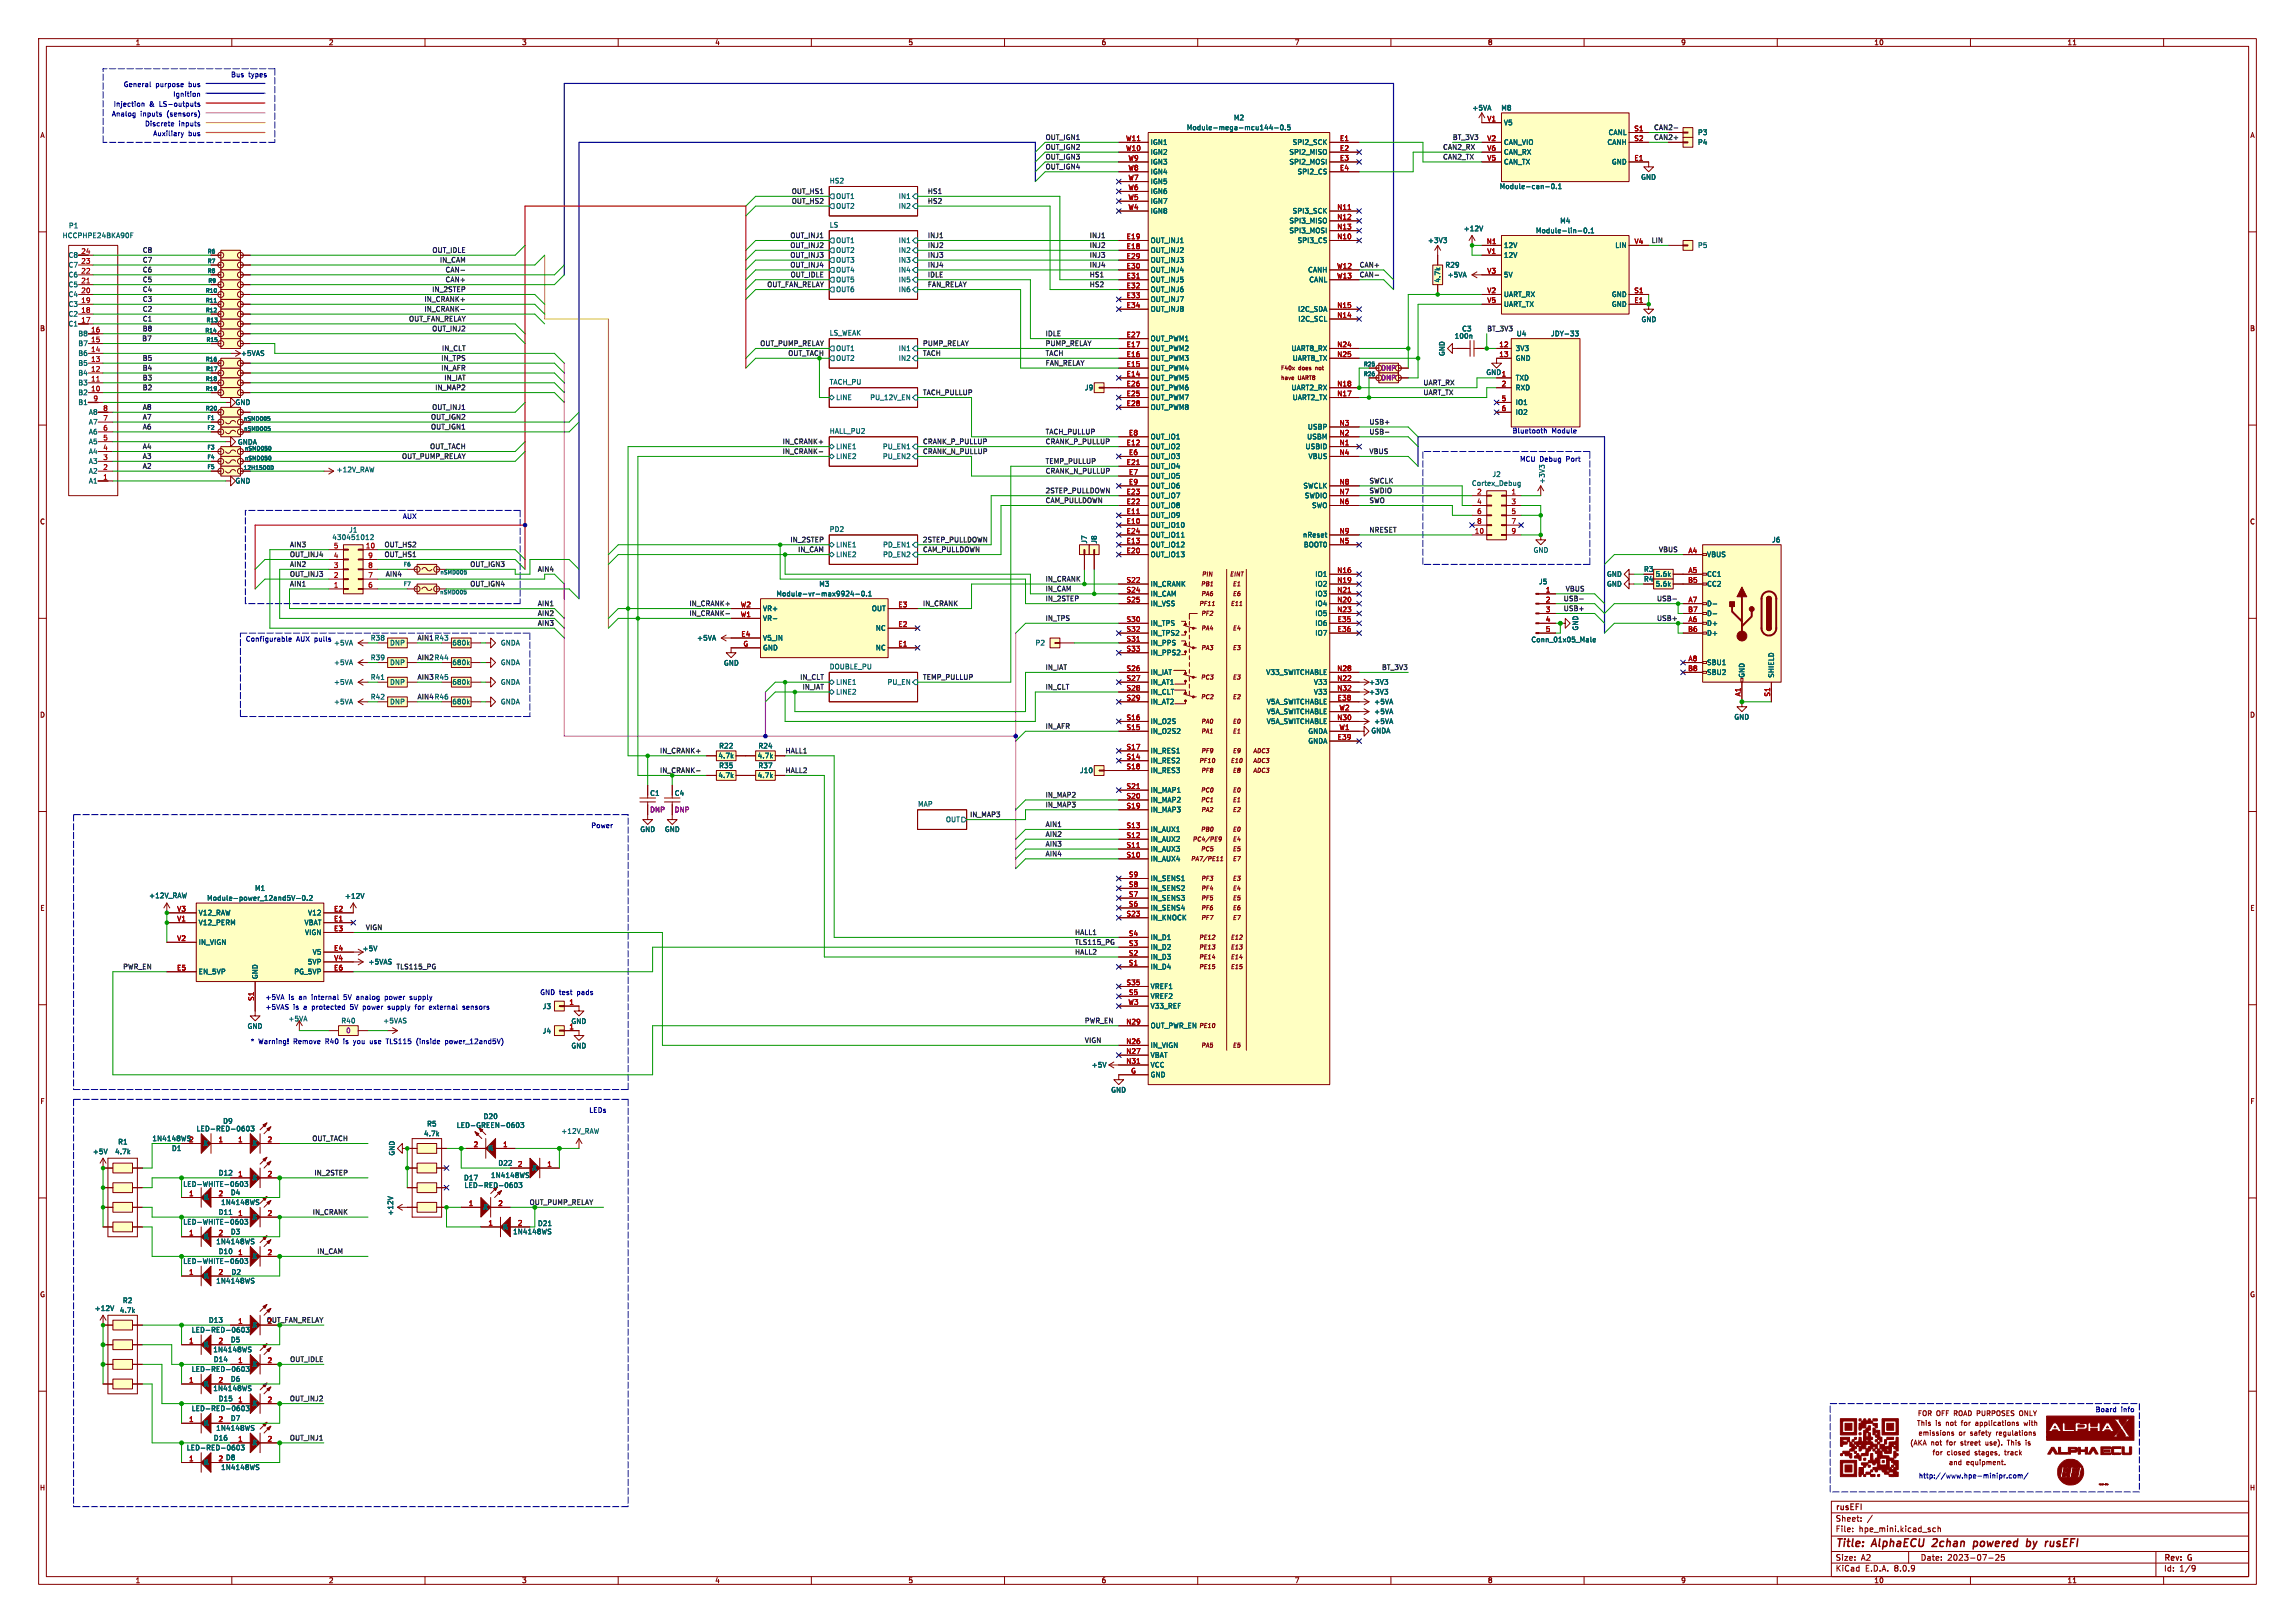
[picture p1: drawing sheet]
<svg xmlns="http://www.w3.org/2000/svg" width="594mm" height="420mm" viewBox="0 0 594 420" stroke-linecap="round" stroke-linejoin="round" font-family="sans-serif">
<defs><g id="words">
<g font-size="2.8" fill="#840000">
<text x="475" y="400.9">Title:</text>
<text x="484.7" y="400.9">AlphaECU</text>
<text x="501.1" y="400.9">2chan</text>
<text x="512.5" y="400.9">powered</text>
<text x="527" y="400.9">by</text>
<text x="532.6" y="400.9">rusEFI</text>
</g>
<g font-size="2.1" fill="#840000">
<text x="475" y="394">Sheet:</text>
<text x="475" y="391.2">rusEFI</text>
<text x="475" y="396.7">File:</text>
<text x="481.1" y="396.7">hpe_mini.kicad_sch</text>
<text x="475" y="406.9">KiCad</text>
<text x="475" y="404.1">Size:</text>
<text x="481.7" y="404.1">A2</text>
<text x="482.7" y="406.9">E.D.A.</text>
<text x="490.3" y="406.9">8.0.9</text>
<text x="497" y="404.1">Date:</text>
<text x="504" y="404.1">2023-07-25</text>
<text x="560" y="404.3">Rev:</text>
<text x="560" y="406.9">Id:</text>
<text x="564.1" y="406.9">1/9</text>
<text x="566.4" y="404.3">G</text>
</g>
<g font-size="1.8" fill="#840000">
<text x="35" y="11.9">1</text>
<text x="85" y="11.9">2</text>
<text x="135" y="11.9">3</text>
<text x="185" y="11.9">4</text>
<text x="235" y="11.9">5</text>
<text x="285" y="11.9">6</text>
<text x="335" y="11.9">7</text>
<text x="385" y="11.9">8</text>
<text x="435" y="11.9">9</text>
<text x="485" y="11.9">10</text>
<text x="535" y="11.9">11</text>
<text x="10.3" y="35.9">A</text>
<text x="582.3" y="35.9">A</text>
<text x="10.3" y="85.9">B</text>
<text x="582.3" y="85.9">B</text>
<text x="10.3" y="135.9">C</text>
<text x="582.3" y="135.9">C</text>
<text x="425.4" y="148.2">R3</text>
<text x="425.4" y="150.7">R4</text>
<text x="10.3" y="185.9">D</text>
<text x="582.3" y="185.9">D</text>
<text x="10.3" y="235.9">E</text>
<text x="582.3" y="235.9">E</text>
<text x="10.3" y="285.9">F</text>
<text x="582.3" y="285.9">F</text>
<text x="10.3" y="335.9">G</text>
<text x="582.3" y="335.9">G</text>
<text x="496" y="369.2">This</text>
<text x="496.3" y="366.6">FOR OFF ROAD PURPOSES</text>
<text x="496.4" y="371.7">emissions</text>
<text x="501" y="369.2">is</text>
<text x="503.8" y="369.2">not</text>
<text x="507" y="371.7">or</text>
<text x="508" y="369.2">for</text>
<text x="510.1" y="371.7">safety</text>
<text x="511.9" y="369.2">applications</text>
<text x="517" y="371.7">regulations</text>
<text x="523.2" y="366.6">ONLY</text>
<text x="524.7" y="369.2">with</text>
<text x="494.3" y="374.3">(AKA</text>
<text x="499.8" y="374.3">not</text>
<text x="500.1" y="376.8">for</text>
<text x="503.9" y="376.8">closed</text>
<text x="504" y="374.3">for</text>
<text x="507.8" y="374.3">street</text>
<text x="511.3" y="376.8">stages,</text>
<text x="514.5" y="374.3">use).</text>
<text x="519.2" y="376.8">track</text>
<text x="520.4" y="374.3">This</text>
<text x="525.3" y="374.3">is</text>
<text x="504.3" y="379.3">and</text>
<text x="508.9" y="379.3">equipment.</text>
<text x="10.2" y="385.9">H</text>
<text x="582.2" y="385.9">H</text>
<text x="35" y="409.9">1</text>
<text x="85" y="409.9">2</text>
<text x="135" y="409.9">3</text>
<text x="185" y="409.9">4</text>
<text x="235" y="409.9">5</text>
<text x="285" y="409.9">6</text>
<text x="335" y="409.9">7</text>
<text x="385" y="409.9">8</text>
<text x="435" y="409.9">9</text>
<text x="485" y="409.9">10</text>
<text x="535" y="409.9">11</text>
</g>
<g font-size="1.8" fill="#0000c2">
<text x="31.9" y="22.6">General</text>
<text x="40.3" y="22.6">purpose</text>
<text x="48.9" y="22.6">bus</text>
<text x="59.7" y="20.1">Bus</text>
<text x="64.3" y="20.1">types</text>
<text x="29.3" y="27.7">Injection</text>
<text x="38.6" y="27.7">&amp;</text>
<text x="41.4" y="27.7">LS-outputs</text>
<text x="44.7" y="25.2">Ignition</text>
<text x="28.8" y="30.2">Analog</text>
<text x="36.3" y="30.2">inputs</text>
<text x="37.4" y="32.8">Discrete</text>
<text x="39.5" y="35.3">Auxiliary</text>
<text x="43.3" y="30.2">(sensors)</text>
<text x="46.3" y="32.8">inputs</text>
<text x="48.7" y="35.3">bus</text>
<text x="391.4" y="112.2">Bluetooth</text>
<text x="401.6" y="112.2">Module</text>
<text x="393.3" y="119.6">MCU Debug</text>
<text x="405.5" y="119.6">Port</text>
<text x="104.1" y="134.4">AUX</text>
<text x="63.5" y="166.1">Configurable</text>
<text x="76.7" y="166.1">AUX pulls</text>
<text x="152.9" y="214.4">Power</text>
<text x="139.7" y="257.6">GND test</text>
<text x="149.5" y="257.6">pads</text>
<text x="68.6" y="261.4">+5VAS</text>
<text x="68.6" y="258.8">+5VA</text>
<text x="74.7" y="258.8">is</text>
<text x="75.9" y="261.4">is</text>
<text x="77.5" y="258.8">an</text>
<text x="78.7" y="261.4">a</text>
<text x="81" y="258.8">internal</text>
<text x="81" y="261.4">protected</text>
<text x="89.5" y="258.8">5V</text>
<text x="91.2" y="261.4">5V</text>
<text x="92.9" y="258.8">analog</text>
<text x="94.6" y="261.4">power</text>
<text x="100.5" y="258.8">power</text>
<text x="101.3" y="261.4">supply</text>
<text x="107.2" y="258.8">supply</text>
<text x="108.6" y="261.4">for</text>
<text x="112.4" y="261.4">external</text>
<text x="121.3" y="261.4">sensors</text>
<text x="64.8" y="270.3">*</text>
<text x="66.9" y="270.3">Warning!</text>
<text x="76.1" y="270.3">Remove</text>
<text x="84.6" y="270.3">R40</text>
<text x="89.4" y="270.3">is</text>
<text x="92.2" y="270.3">you</text>
<text x="96.7" y="270.3">use</text>
<text x="101.1" y="270.3">TLS115</text>
<text x="109.1" y="270.3">(inside</text>
<text x="116.7" y="270.3">power_12and5V)</text>
<text x="152.4" y="288">LEDs</text>
<text x="542.3" y="365.5">Board</text>
<text x="549" y="365.5">info</text>
<text x="496.5" y="382.7">http://www.hpe-minipr.com/</text>
</g>
<g font-size="1.8" fill="#006464">
<text x="381" y="28.8">+5VA</text>
<text x="388.5" y="28.8">M8</text>
<text x="307.1" y="33.9">Module-mega-mcu144-0.5</text>
<text x="319.2" y="31.3">M2</text>
<text x="389.1" y="32.6">V5</text>
<text x="416.2" y="35.2">CANL</text>
<text x="439.3" y="35.2">P3</text>
<text x="297.7" y="40.2">IGN2</text>
<text x="297.7" y="37.7">IGN1</text>
<text x="333.6" y="40.2">SPI2_MISO</text>
<text x="334.4" y="37.7">SPI2_SCK</text>
<text x="389.1" y="37.7">CAN_VIO</text>
<text x="389.1" y="40.2">CAN_RX</text>
<text x="415.9" y="37.7">CANH</text>
<text x="439.3" y="37.7">P4</text>
<text x="214.6" y="47.5">HS2</text>
<text x="297.7" y="47.9">IGN5</text>
<text x="297.7" y="45.3">IGN4</text>
<text x="297.7" y="42.8">IGN3</text>
<text x="333.6" y="42.8">SPI2_MOSI</text>
<text x="335.7" y="45.3">SPI2_CS</text>
<text x="389.1" y="42.8">CAN_TX</text>
<text x="417.1" y="42.8">GND</text>
<text x="424.6" y="46.7">GND</text>
<text x="216.3" y="51.7">OUT1</text>
<text x="232.5" y="51.7">IN1</text>
<text x="297.7" y="52.9">IGN7</text>
<text x="297.7" y="50.4">IGN6</text>
<text x="388" y="49.1">Module-can-0.1</text>
<text x="17.7" y="59.3">P1</text>
<text x="214.6" y="59">LS</text>
<text x="216.3" y="54.2">OUT2</text>
<text x="232.5" y="54.2">IN2</text>
<text x="297.7" y="55.5">IGN8</text>
<text x="333.6" y="58">SPI3_MISO</text>
<text x="334.4" y="55.5">SPI3_SCK</text>
<text x="403.7" y="58">M4</text>
<text x="16.1" y="61.8">HCCPHPE24BKA90F</text>
<text x="216.3" y="63.1">OUT1</text>
<text x="216.3" y="65.6">OUT2</text>
<text x="232.5" y="65.6">IN2</text>
<text x="232.5" y="63.1">IN1</text>
<text x="297.7" y="65.6">OUT_INJ2</text>
<text x="297.7" y="63.1">OUT_INJ1</text>
<text x="333.6" y="60.6">SPI3_MOSI</text>
<text x="335.7" y="63.1">SPI3_CS</text>
<text x="369.5" y="63.1">+3V3</text>
<text x="378.7" y="60">+12V</text>
<text x="389.1" y="64.4">12V</text>
<text x="397.4" y="60.6">Module-lin-0.1</text>
<text x="418" y="64.4">LIN</text>
<text x="439.3" y="64.4">P5</text>
<text x="17.6" y="72">C6</text>
<text x="17.6" y="69.4">C7</text>
<text x="17.6" y="66.9">C8</text>
<text x="216.3" y="68.2">OUT3</text>
<text x="216.3" y="70.7">OUT4</text>
<text x="232.5" y="68.2">IN3</text>
<text x="232.5" y="70.7">IN4</text>
<text x="297.7" y="68.2">OUT_INJ3</text>
<text x="297.7" y="70.7">OUT_INJ4</text>
<text x="338.4" y="70.7">CANH</text>
<text x="374" y="69.4">R29</text>
<text x="374.6" y="72">+5VA</text>
<text x="389.1" y="66.9">12V</text>
<text x="389.1" y="72">5V</text>
<text x="17.6" y="77.1">C4</text>
<text x="17.6" y="74.5">C5</text>
<text x="216.3" y="73.3">OUT5</text>
<text x="216.3" y="75.8">OUT6</text>
<text x="232.5" y="73.3">IN5</text>
<text x="232.5" y="75.8">IN6</text>
<text x="297.7" y="73.3">OUT_INJ5</text>
<text x="297.7" y="75.8">OUT_INJ6</text>
<text x="338.7" y="73.3">CANL</text>
<text x="373" y="73.2" transform="rotate(-90 373 73.2)">4.7k</text>
<text x="389.1" y="77.1">UART_RX</text>
<text x="417.1" y="77.1">GND</text>
<text x="17.6" y="82.1">C2</text>
<text x="17.6" y="79.6">C3</text>
<text x="297.7" y="78.3">OUT_INJ7</text>
<text x="297.7" y="80.9">OUT_INJ8</text>
<text x="335.8" y="80.9">I2C_SDA</text>
<text x="335.9" y="83.4">I2C_SCL</text>
<text x="389.1" y="79.6">UART_TX</text>
<text x="417.1" y="79.6">GND</text>
<text x="424.7" y="83.5">GND</text>
<text x="17.6" y="84.7">C1</text>
<text x="20.2" y="89.8">B7</text>
<text x="20.2" y="87.2">B8</text>
<text x="214.6" y="86.9">LS_WEAK</text>
<text x="297.7" y="88.5">OUT_PWM1</text>
<text x="376.4" y="87.8">100n</text>
<text x="378.3" y="86">C3</text>
<text x="392.4" y="87.2">U4</text>
<text x="401.3" y="87.2">JDY-33</text>
<text x="20.2" y="94.8">B5</text>
<text x="20.2" y="92.3">B6</text>
<text x="62.2" y="92.3">+5VAS</text>
<text x="216.3" y="93.6">OUT2</text>
<text x="216.3" y="91">OUT1</text>
<text x="232.5" y="93.6">IN2</text>
<text x="232.5" y="91">IN1</text>
<text x="297.7" y="93.6">OUT_PWM3</text>
<text x="297.7" y="91">OUT_PWM2</text>
<text x="334.1" y="91">UART8_RX</text>
<text x="334.4" y="93.6">UART8_TX</text>
<text x="374.1" y="92.3" transform="rotate(-90 374.1 92.3)">GND</text>
<text x="392.2" y="91">3V3</text>
<text x="392.2" y="93.6">GND</text>
<text x="20.2" y="99.9">B3</text>
<text x="20.2" y="97.4">B4</text>
<text x="214.6" y="99.6">TACH_PU</text>
<text x="280.7" y="101.2">J9</text>
<text x="297.7" y="98.7">OUT_PWM5</text>
<text x="297.7" y="96.1">OUT_PWM4</text>
<text x="297.7" y="101.2">OUT_PWM6</text>
<text x="334.1" y="101.2">UART2_RX</text>
<text x="392.2" y="98.7">TXD</text>
<text x="392.2" y="101.2">RXD</text>
<text x="20.2" y="102.5">B2</text>
<text x="20.2" y="105">B1</text>
<text x="22.9" y="107.5">A8</text>
<text x="60.8" y="105">GND</text>
<text x="216.3" y="103.7">LINE</text>
<text x="225.1" y="103.7">PU_12V_EN</text>
<text x="297.7" y="103.7">OUT_PWM7</text>
<text x="297.7" y="106.3">OUT_PWM8</text>
<text x="334.4" y="103.7">UART2_TX</text>
<text x="392.2" y="105">IO1</text>
<text x="392.2" y="107.5">IO2</text>
<text x="22.9" y="112.6">A6</text>
<text x="22.9" y="110.1">A7</text>
<text x="214.6" y="112.3">HALL_PU2</text>
<text x="297.7" y="113.9">OUT_IO1</text>
<text x="338.2" y="113.9">USBM</text>
<text x="338.4" y="111.4">USBP</text>
<text x="22.9" y="117.7">A4</text>
<text x="22.9" y="115.2">A5</text>
<text x="61.4" y="115.3">GNDA</text>
<text x="216.3" y="119">LINE2</text>
<text x="216.3" y="116.4">LINE1</text>
<text x="228.4" y="119">PU_EN2</text>
<text x="228.4" y="116.4">PU_EN1</text>
<text x="297.7" y="116.4">OUT_IO2</text>
<text x="297.7" y="119">OUT_IO3</text>
<text x="337.8" y="116.4">USBID</text>
<text x="338.6" y="119">VBUS</text>
<text x="22.9" y="125.3">A1</text>
<text x="22.9" y="122.8">A2</text>
<text x="22.9" y="120.2">A3</text>
<text x="60.8" y="125.3">GND</text>
<text x="87" y="122.4">+12V_RAW</text>
<text x="297.7" y="121.5">OUT_IO4</text>
<text x="297.7" y="124.1">OUT_IO5</text>
<text x="380.8" y="125.9">Cortex_Debug</text>
<text x="386.2" y="123.6">J2</text>
<text x="400" y="125.3" transform="rotate(-90 400 125.3)">+3V3</text>
<text x="297.7" y="131.7">OUT_IO8</text>
<text x="297.7" y="129.1">OUT_IO7</text>
<text x="297.7" y="126.6">OUT_IO6</text>
<text x="337.2" y="126.6">SWCLK</text>
<text x="337.6" y="129.1">SWDIO</text>
<text x="339.5" y="131.7">SWO</text>
<text x="214.6" y="137.7">PD2</text>
<text x="297.7" y="136.8">OUT_IO10</text>
<text x="297.7" y="134.2">OUT_IO9</text>
<text x="85.9" y="139.9">430451012</text>
<text x="90.2" y="138">J1</text>
<text x="216.3" y="141.8">LINE1</text>
<text x="228.4" y="141.8">PD_EN1</text>
<text x="281.5" y="140.8" transform="rotate(-90 281.5 140.8)">J7</text>
<text x="284.1" y="140.8" transform="rotate(-90 284.1 140.8)">J8</text>
<text x="297.7" y="141.8">OUT_IO12</text>
<text x="297.7" y="139.3">OUT_IO11</text>
<text x="337.1" y="139.3">nReset</text>
<text x="337.4" y="141.8">BOOT0</text>
<text x="396.8" y="143.2">GND</text>
<text x="458.5" y="140.6">J6</text>
<text x="216.3" y="144.4">LINE2</text>
<text x="228.4" y="144.4">PD_EN2</text>
<text x="297.7" y="144.4">OUT_IO13</text>
<text x="340.3" y="149.5">IO1</text>
<text x="415.8" y="149.5">GND</text>
<text x="428.4" y="149.5">5.6k</text>
<text x="441.7" y="144.4">VBUS</text>
<text x="441.7" y="149.5">CC1</text>
<text x="200.8" y="154.5">Module-vr-max9924-0.1</text>
<text x="211.9" y="152">M3</text>
<text x="297.7" y="152">IN_CRANK</text>
<text x="297.7" y="154.5">IN_CAM</text>
<text x="340.3" y="152">IO2</text>
<text x="340.3" y="154.5">IO3</text>
<text x="398.2" y="151.4">J5</text>
<text x="415.8" y="152">GND</text>
<text x="428.4" y="152">5.6k</text>
<text x="441.7" y="152">CC2</text>
<text x="197.4" y="160.9">VR-</text>
<text x="197.4" y="158.3">VR+</text>
<text x="225.5" y="158.3">OUT</text>
<text x="297.7" y="157.1">IN_VSS</text>
<text x="340.3" y="157.1">IO4</text>
<text x="340.3" y="159.6">IO5</text>
<text x="441.7" y="157.1">D-</text>
<text x="441.7" y="159.6">D-</text>
<text x="86.3" y="167.2">+5VA</text>
<text x="95.8" y="166">R38</text>
<text x="100.8" y="167.2">DNP</text>
<text x="117" y="167.2">680k</text>
<text x="129.5" y="167.2">GNDA</text>
<text x="180.3" y="166">+5VA</text>
<text x="197.4" y="166">V5_IN</text>
<text x="226.6" y="163.4">NC</text>
<text x="267.9" y="167.2">P2</text>
<text x="297.7" y="162.2">IN_TPS</text>
<text x="297.7" y="167.2">IN_PPS</text>
<text x="297.7" y="164.7">IN_TPS2</text>
<text x="340.3" y="162.2">IO6</text>
<text x="340.3" y="164.7">IO7</text>
<text x="396.2" y="166.4">Conn_01x05_Male</text>
<text x="408.7" y="163.3" transform="rotate(-90 408.7 163.3)">GND</text>
<text x="441.7" y="162.2">D+</text>
<text x="441.7" y="164.7">D+</text>
<text x="86.3" y="172.3">+5VA</text>
<text x="95.8" y="171">R39</text>
<text x="100.8" y="172.3">DNP</text>
<text x="117" y="172.3">680k</text>
<text x="129.5" y="172.3">GNDA</text>
<text x="187.2" y="172.4">GND</text>
<text x="197.4" y="168.5">GND</text>
<text x="214.6" y="173.3">DOUBLE_PU</text>
<text x="226.6" y="168.5">NC</text>
<text x="297.7" y="169.8">IN_PPS2</text>
<text x="441.7" y="172.3">SBU1</text>
<text x="86.3" y="177.4">+5VA</text>
<text x="95.8" y="176.1">R41</text>
<text x="100.8" y="177.4">DNP</text>
<text x="117" y="177.4">680k</text>
<text x="129.5" y="177.4">GNDA</text>
<text x="216.3" y="177.4">LINE1</text>
<text x="216.3" y="179.9">LINE2</text>
<text x="229.6" y="177.4">PU_EN</text>
<text x="297.7" y="174.9">IN_IAT</text>
<text x="297.7" y="177.4">IN_AT1</text>
<text x="297.7" y="179.9">IN_CLT</text>
<text x="327.6" y="174.9">V33_SWITCHABLE</text>
<text x="340" y="177.4">V33</text>
<text x="340" y="179.9">V33</text>
<text x="354.2" y="177.4">+3V3</text>
<text x="354.2" y="179.9">+3V3</text>
<text x="441.7" y="174.9">SBU2</text>
<text x="451.7" y="175.5" transform="rotate(-90 451.7 175.5)">GND</text>
<text x="459.3" y="175.5" transform="rotate(-90 459.3 175.5)">SHIELD</text>
<text x="86.3" y="182.5">+5VA</text>
<text x="95.8" y="181.2">R42</text>
<text x="100.8" y="182.5">DNP</text>
<text x="117" y="182.5">680k</text>
<text x="129.5" y="182.5">GNDA</text>
<text x="297.7" y="182.5">IN_AT2</text>
<text x="327.7" y="182.5">V5A_SWITCHABLE</text>
<text x="327.7" y="185">V5A_SWITCHABLE</text>
<text x="355.6" y="185">+5VA</text>
<text x="355.6" y="182.5">+5VA</text>
<text x="297.7" y="190.1">IN_O2S2</text>
<text x="297.7" y="187.6">IN_O2S</text>
<text x="327.7" y="187.6">V5A_SWITCHABLE</text>
<text x="338.5" y="190.1">GNDA</text>
<text x="354.8" y="190">GNDA</text>
<text x="355.6" y="187.6">+5VA</text>
<text x="448.8" y="186.4">GND</text>
<text x="185.8" y="196.4">4.7k</text>
<text x="186" y="193.9">R22</text>
<text x="196" y="196.4">4.7k</text>
<text x="196.2" y="193.9">R24</text>
<text x="297.7" y="197.7">IN_RES2</text>
<text x="297.7" y="195.2">IN_RES1</text>
<text x="338.5" y="192.6">GNDA</text>
<text x="185.8" y="201.5">4.7k</text>
<text x="186" y="199">R35</text>
<text x="196" y="201.5">4.7k</text>
<text x="196.2" y="199">R37</text>
<text x="279.4" y="200.3">J10</text>
<text x="297.7" y="200.3">IN_RES3</text>
<text x="168.2" y="206.1">C1</text>
<text x="174.5" y="206.1">C4</text>
<text x="237.5" y="208.8">MAP</text>
<text x="297.7" y="207.9">IN_MAP2</text>
<text x="297.7" y="205.3">IN_MAP1</text>
<text x="165.6" y="215.5">GND</text>
<text x="172" y="215.5">GND</text>
<text x="244.7" y="213">OUT</text>
<text x="297.7" y="215.5">IN_AUX1</text>
<text x="297.7" y="210.4">IN_MAP3</text>
<text x="297.7" y="220.6">IN_AUX3</text>
<text x="297.7" y="218">IN_AUX2</text>
<text x="297.7" y="223.1">IN_AUX4</text>
<text x="38.5" y="232.6">+12V_RAW</text>
<text x="53.5" y="233.3">Module-power_12and5V-0.2</text>
<text x="65.9" y="230.7">M1</text>
<text x="89.2" y="232.8">+12V</text>
<text x="297.7" y="233.3">IN_SENS3</text>
<text x="297.7" y="230.7">IN_SENS2</text>
<text x="297.7" y="228.2">IN_SENS1</text>
<text x="51.3" y="239.6">V12_PERM</text>
<text x="51.3" y="237.1">V12_RAW</text>
<text x="78.7" y="239.6">VBAT</text>
<text x="79.6" y="237.1">V12</text>
<text x="297.7" y="238.4">IN_KNOCK</text>
<text x="297.7" y="235.8">IN_SENS4</text>
<text x="51.3" y="244.7">IN_VIGN</text>
<text x="78.8" y="242.2">VIGN</text>
<text x="297.7" y="246">IN_D2</text>
<text x="297.7" y="243.4">IN_D1</text>
<text x="79.5" y="249.8">5VP</text>
<text x="80.8" y="247.2">V5</text>
<text x="93.7" y="246.3">+5V</text>
<text x="95.3" y="249.8">+5VAS</text>
<text x="297.7" y="251.1">IN_D4</text>
<text x="297.7" y="248.5">IN_D3</text>
<text x="51.3" y="252.3">EN_5VP</text>
<text x="66.9" y="253.5" transform="rotate(-90 66.9 253.5)">GND</text>
<text x="76" y="252.3">PG_5VP</text>
<text x="297.7" y="256.1">VREF1</text>
<text x="140.4" y="261.3">J3</text>
<text x="297.7" y="258.7">VREF2</text>
<text x="297.7" y="261.2">V33_REF</text>
<text x="64" y="266.4">GND</text>
<text x="74.5" y="264.5">+5VA</text>
<text x="88.2" y="265">R40</text>
<text x="99.1" y="265">+5VAS</text>
<text x="140.4" y="267.7">J4</text>
<text x="147.2" y="266.4">1</text>
<text x="147.8" y="265.2">GND</text>
<text x="297.7" y="266.3">OUT_PWR_EN</text>
<text x="147.8" y="271.5">GND</text>
<text x="297.7" y="271.4">IN_VIGN</text>
<text x="297.7" y="273.9">VBAT</text>
<text x="282.4" y="276.5">+5V</text>
<text x="297.7" y="279">GND</text>
<text x="297.7" y="276.5">VCC</text>
<text x="287.5" y="282.9">GND</text>
<text x="50.8" y="293">LED-RED-0603</text>
<text x="57.6" y="291">D9</text>
<text x="110.4" y="291.7">R5</text>
<text x="118.1" y="292.1">LED-GREEN-0603</text>
<text x="125.1" y="289.8">D20</text>
<text x="145.2" y="293.6">+12V_RAW</text>
<text x="23.9" y="298.9">+5V</text>
<text x="29.7" y="298.9">4.7k</text>
<text x="30.5" y="296.4">R1</text>
<text x="44.4" y="298">D1</text>
<text x="52.6" y="296.8">K</text>
<text x="65.3" y="296.8">K</text>
<text x="102.3" y="299.2" transform="rotate(-90 102.3 299.2)">GND</text>
<text x="109.6" y="294.2">4.7k</text>
<text x="126.2" y="298">K</text>
<text x="56.5" y="304.4">D12</text>
<text x="65.3" y="305.7">K</text>
<text x="120" y="305.7">D17</text>
<text x="127" y="305">1N4148WS</text>
<text x="128.9" y="301.9">D22</text>
<text x="137.7" y="303.1">K</text>
<text x="47.3" y="307.3">LED-WHITE-0603</text>
<text x="52.6" y="310.7">K</text>
<text x="59.6" y="309.5">D4</text>
<text x="120.1" y="307.6">LED-RED-0603</text>
<text x="47.3" y="317.1">LED-WHITE-0603</text>
<text x="56.5" y="314.6">D11</text>
<text x="57.1" y="312">1N4148WS</text>
<text x="65.3" y="315.8">K</text>
<text x="101.9" y="314.7" transform="rotate(-90 101.9 314.7)">+12V</text>
<text x="125" y="313.3">K</text>
<text x="139.1" y="317.5">D21</text>
<text x="52.6" y="320.9">K</text>
<text x="55.8" y="322.2">1N4148WS</text>
<text x="59.6" y="319.6">D3</text>
<text x="130" y="318.4">K</text>
<text x="132.7" y="319.6">1N4148WS</text>
<text x="47.3" y="327.3">LED-WHITE-0603</text>
<text x="56.5" y="324.7">D10</text>
<text x="65.3" y="326">K</text>
<text x="52.6" y="331.1">K</text>
<text x="55.8" y="332.3">1N4148WS</text>
<text x="59.8" y="330.1">D2</text>
<text x="24.4" y="339.4">+12V</text>
<text x="30.9" y="340">4.7k</text>
<text x="31.7" y="337.4">R2</text>
<text x="49.5" y="345">LED-RED-0603</text>
<text x="53.9" y="342.5">D13</text>
<text x="59.6" y="347.6">D5</text>
<text x="65.3" y="343.8">K</text>
<text x="52.6" y="348.8">K</text>
<text x="55.1" y="350.1">1N4148WS</text>
<text x="55.2" y="352.7">D14</text>
<text x="65.3" y="353.9">K</text>
<text x="49.5" y="355.2">LED-RED-0603</text>
<text x="52.6" y="359">K</text>
<text x="59.6" y="357.7">D6</text>
<text x="49.5" y="365.4">LED-RED-0603</text>
<text x="55.1" y="360.2">1N4148WS</text>
<text x="56.5" y="362.8">D15</text>
<text x="65.3" y="364.1">K</text>
<text x="52.6" y="369.2">K</text>
<text x="55.8" y="370.4">1N4148WS</text>
<text x="59.6" y="367.9">D7</text>
<text x="48.2" y="375.5">LED-RED-0603</text>
<text x="55.2" y="373">D16</text>
<text x="65.3" y="374.2">K</text>
<text x="52.6" y="379.3">K</text>
<text x="57.1" y="380.6">1N4148WS</text>
</g>
<g font-size="1.8" fill="#a90000">
<text x="384.8" y="31.5">V1</text>
<text x="422.9" y="34">S1</text>
<text x="291.3" y="39.1">W10</text>
<text x="291.3" y="36.6">W11</text>
<text x="291.9" y="41.7">W9</text>
<text x="346.7" y="36.6">E1</text>
<text x="346.7" y="39.1">E2</text>
<text x="346.7" y="41.7">E3</text>
<text x="384.8" y="36.6">V2</text>
<text x="384.8" y="41.7">V5</text>
<text x="384.8" y="39.1">V6</text>
<text x="422.9" y="36.6">S2</text>
<text x="422.9" y="41.7">E1</text>
<text x="291.9" y="46.7">W7</text>
<text x="291.9" y="44.2">W8</text>
<text x="346.7" y="44.2">E4</text>
<text x="291.9" y="51.8">W5</text>
<text x="291.9" y="49.3">W6</text>
<text x="291.9" y="54.4">W4</text>
<text x="346" y="54.4">N11</text>
<text x="346" y="56.9">N12</text>
<text x="346" y="59.4">N13</text>
<text x="20.9" y="65.8">24</text>
<text x="291.5" y="64.5">E18</text>
<text x="291.5" y="62">E19</text>
<text x="346" y="62">N10</text>
<text x="384.7" y="63.2">N1</text>
<text x="384.8" y="65.8">V1</text>
<text x="422.9" y="63.2">V4</text>
<text x="20.9" y="70.9">22</text>
<text x="20.9" y="68.3">23</text>
<text x="291.5" y="67.1">E29</text>
<text x="291.5" y="69.6">E30</text>
<text x="345.9" y="69.6">W12</text>
<text x="384.8" y="70.9">V3</text>
<text x="20.9" y="75.9">20</text>
<text x="20.9" y="73.4">21</text>
<text x="291.5" y="72.1">E31</text>
<text x="291.5" y="74.7">E32</text>
<text x="291.5" y="77.2">E33</text>
<text x="345.9" y="72.1">W13</text>
<text x="384.8" y="75.9">V2</text>
<text x="422.9" y="75.9">S1</text>
<text x="20.9" y="83.6">17</text>
<text x="20.9" y="81">18</text>
<text x="20.9" y="78.5">19</text>
<text x="291.5" y="79.8">E34</text>
<text x="346" y="82.3">N14</text>
<text x="346" y="79.8">N15</text>
<text x="384.8" y="78.5">V5</text>
<text x="422.9" y="78.5">E1</text>
<text x="23.5" y="88.6">15</text>
<text x="23.5" y="86.1">16</text>
<text x="291.5" y="89.9">E17</text>
<text x="291.5" y="87.4">E27</text>
<text x="346" y="89.9">N24</text>
<text x="387.9" y="89.9">12</text>
<text x="23.5" y="93.7">13</text>
<text x="23.5" y="91.2">14</text>
<text x="291.5" y="95">E15</text>
<text x="291.5" y="92.5">E16</text>
<text x="346" y="92.5">N25</text>
<text x="387.9" y="92.5">13</text>
<text x="23.5" y="101.3">10</text>
<text x="23.5" y="98.8">11</text>
<text x="23.5" y="96.3">12</text>
<text x="291.5" y="97.5">E14</text>
<text x="291.5" y="100.1">E26</text>
<text x="346" y="100.1">N18</text>
<text x="384.6" y="97.2">GND1</text>
<text x="388.5" y="100.1">2</text>
<text x="24.1" y="103.9">9</text>
<text x="26.6" y="106.4">8</text>
<text x="291.5" y="102.6">E25</text>
<text x="291.5" y="105.2">E28</text>
<text x="346" y="102.6">N17</text>
<text x="388.5" y="103.9">5</text>
<text x="388.5" y="106.4">6</text>
<text x="26.6" y="111.5">6</text>
<text x="26.6" y="109">7</text>
<text x="292.1" y="112.8">E8</text>
<text x="346.6" y="112.8">N2</text>
<text x="346.6" y="110.2">N3</text>
<text x="26.6" y="119.1">3</text>
<text x="26.6" y="116.6">4</text>
<text x="26.6" y="114">5</text>
<text x="291.5" y="115.3">E12</text>
<text x="292.1" y="117.9">E6</text>
<text x="346.6" y="115.3">N1</text>
<text x="346.6" y="117.9">N4</text>
<text x="26.6" y="124.2">1</text>
<text x="26.6" y="121.7">2</text>
<text x="291.5" y="120.4">E21</text>
<text x="292.1" y="122.9">E7</text>
<text x="292.1" y="125.5">E9</text>
<text x="346.6" y="125.5">N8</text>
<text x="291.5" y="130.6">E22</text>
<text x="291.5" y="128">E23</text>
<text x="346.6" y="130.6">N6</text>
<text x="346.6" y="128">N7</text>
<text x="382.2" y="128">2</text>
<text x="382.2" y="130.6">4</text>
<text x="391.1" y="128">1</text>
<text x="391.1" y="130.6">3</text>
<text x="291.5" y="135.6">E10</text>
<text x="291.5" y="133.1">E11</text>
<text x="382.2" y="133.1">6</text>
<text x="382.2" y="135.6">8</text>
<text x="391.1" y="133.1">5</text>
<text x="391.1" y="135.6">7</text>
<text x="86.3" y="142">5</text>
<text x="94.6" y="142">10</text>
<text x="291.5" y="140.7">E13</text>
<text x="291.5" y="143.3">E20</text>
<text x="291.5" y="138.2">E24</text>
<text x="346.6" y="140.7">N5</text>
<text x="346.6" y="138.2">N9</text>
<text x="381.6" y="138.2">10</text>
<text x="391.1" y="138.2">9</text>
<text x="436.9" y="143.3">A4</text>
<text x="86.3" y="149.6">2</text>
<text x="86.3" y="147.1">3</text>
<text x="86.3" y="144.5">4</text>
<text x="95.2" y="149.6">7</text>
<text x="95.2" y="147.1">8</text>
<text x="95.2" y="144.5">9</text>
<text x="346" y="148.3">N16</text>
<text x="436.9" y="148.3">A5</text>
<text x="86.3" y="152.1">1</text>
<text x="95.2" y="152.1">6</text>
<text x="291.5" y="150.9">S22</text>
<text x="291.5" y="153.4">S24</text>
<text x="291.5" y="156">S25</text>
<text x="346" y="150.9">N19</text>
<text x="346" y="156">N20</text>
<text x="346" y="153.4">N21</text>
<text x="400" y="153.4">1</text>
<text x="400" y="156">2</text>
<text x="436.8" y="150.9">B5</text>
<text x="436.9" y="156">A7</text>
<text x="191.6" y="159.8">W1</text>
<text x="191.6" y="157.2">W2</text>
<text x="232.4" y="157.2">E3</text>
<text x="291.5" y="161">S30</text>
<text x="346" y="158.5">N23</text>
<text x="346.1" y="161">E35</text>
<text x="400" y="158.5">3</text>
<text x="400" y="161">4</text>
<text x="436.8" y="158.5">B7</text>
<text x="436.9" y="161">A6</text>
<text x="191.8" y="164.8">E4</text>
<text x="192.3" y="167.4">G</text>
<text x="232.4" y="167.4">E1</text>
<text x="232.4" y="162.3">E2</text>
<text x="291.5" y="166.1">S31</text>
<text x="291.5" y="163.6">S32</text>
<text x="346.1" y="163.6">E36</text>
<text x="400" y="163.6">5</text>
<text x="436.8" y="163.6">B6</text>
<text x="291.5" y="173.7">S26</text>
<text x="291.5" y="168.7">S33</text>
<text x="346" y="173.7">N28</text>
<text x="436.8" y="173.7">B8</text>
<text x="436.9" y="171.2">A8</text>
<text x="291.5" y="176.3">S27</text>
<text x="291.5" y="178.8">S28</text>
<text x="346" y="176.3">N22</text>
<text x="346" y="178.8">N32</text>
<text x="291.5" y="181.4">S29</text>
<text x="346.1" y="181.4">E38</text>
<text x="346.5" y="183.9">W2</text>
<text x="450.6" y="180.3" transform="rotate(-90 450.6 180.3)">A1</text>
<text x="458.2" y="180.4" transform="rotate(-90 458.2 180.4)">S1</text>
<text x="291.5" y="189">S15</text>
<text x="291.5" y="186.4">S16</text>
<text x="346" y="186.4">N30</text>
<text x="346.1" y="191.5">E39</text>
<text x="346.5" y="189">W1</text>
<text x="291.5" y="196.6">S14</text>
<text x="291.5" y="194.1">S17</text>
<text x="291.5" y="199.1">S18</text>
<text x="291.5" y="209.3">S19</text>
<text x="291.5" y="206.8">S20</text>
<text x="291.5" y="204.2">S21</text>
<text x="291.5" y="214.4">S13</text>
<text x="291.5" y="222">S10</text>
<text x="291.5" y="219.5">S11</text>
<text x="291.5" y="216.9">S12</text>
<text x="292.1" y="227.1">S9</text>
<text x="292.1" y="232.2">S7</text>
<text x="292.1" y="229.6">S8</text>
<text x="45.7" y="238.5">V1</text>
<text x="45.7" y="236">V3</text>
<text x="86.3" y="238.5">E1</text>
<text x="86.3" y="236">E2</text>
<text x="291.5" y="237.2">S23</text>
<text x="292.1" y="234.7">S6</text>
<text x="45.7" y="243.6">V2</text>
<text x="86.3" y="241">E3</text>
<text x="292.1" y="244.9">S3</text>
<text x="292.1" y="242.3">S4</text>
<text x="45.7" y="251.2">E5</text>
<text x="86.3" y="246.1">E4</text>
<text x="86.3" y="251.2">E6</text>
<text x="86.4" y="248.7">V4</text>
<text x="292.1" y="249.9">S1</text>
<text x="292.1" y="247.4">S2</text>
<text x="291.5" y="255">S35</text>
<text x="292.1" y="257.6">S5</text>
<text x="65.8" y="259.1" transform="rotate(-90 65.8 259.1)">S1</text>
<text x="147.2" y="260.1">1</text>
<text x="291.9" y="260.1">W3</text>
<text x="291.4" y="265.2">N29</text>
<text x="291.4" y="270.3">N26</text>
<text x="291.4" y="272.8">N27</text>
<text x="291.4" y="275.3">N31</text>
<text x="292.6" y="277.9">G</text>
<text x="39.3" y="295.5">1N4148WS 2</text>
<text x="56.4" y="295.7">1</text>
<text x="61.5" y="295.7">1</text>
<text x="69.1" y="295.7">2</text>
<text x="122.5" y="296.9">2</text>
<text x="130.1" y="296.9">1</text>
<text x="61.5" y="304.5">1</text>
<text x="69.1" y="304.5">2</text>
<text x="133.9" y="302">2</text>
<text x="141.5" y="302">1</text>
<text x="48.8" y="309.6">1</text>
<text x="56.4" y="309.6">2</text>
<text x="61.5" y="314.7">1</text>
<text x="69.1" y="314.7">2</text>
<text x="121.2" y="312.2">1</text>
<text x="126.3" y="317.2">1</text>
<text x="128.8" y="312.2">2</text>
<text x="133.9" y="317.2">2</text>
<text x="48.8" y="319.8">1</text>
<text x="56.4" y="319.8">2</text>
<text x="48.8" y="329.9">1</text>
<text x="56.4" y="329.9">2</text>
<text x="61.5" y="324.9">1</text>
<text x="69.1" y="324.9">2</text>
<text x="48.8" y="347.7">1</text>
<text x="56.4" y="347.7">2</text>
<text x="61.5" y="342.6">1</text>
<text x="69.1" y="342.6">2</text>
<text x="61.5" y="352.8">1</text>
<text x="69.1" y="352.8">2</text>
<text x="48.8" y="357.9">1</text>
<text x="56.4" y="357.9">2</text>
<text x="61.5" y="363">1</text>
<text x="69.1" y="363">2</text>
<text x="48.8" y="368">1</text>
<text x="56.4" y="368">2</text>
<text x="61.5" y="373.1">1</text>
<text x="69.1" y="373.1">2</text>
<text x="48.8" y="378.2">1</text>
<text x="56.4" y="378.2">2 D8</text>
</g>
<g font-size="1.8" fill="#0f0f0f">
<text x="428" y="33.8">CAN2-</text>
<text x="270.5" y="38.8">OUT_IGN2</text>
<text x="270.5" y="36.3">OUT_IGN1</text>
<text x="270.5" y="41.4">OUT_IGN3</text>
<text x="373.4" y="38.8">CAN2_RX</text>
<text x="373.4" y="41.4">CAN2_TX</text>
<text x="375.9" y="36.3">BT_3V3</text>
<text x="428" y="36.3">CAN2+</text>
<text x="270.5" y="43.9">OUT_IGN4</text>
<text x="204.8" y="50.3">OUT_HS1</text>
<text x="204.8" y="52.8">OUT_HS2</text>
<text x="240" y="50.3">HS1</text>
<text x="240" y="52.8">HS2</text>
<text x="36.8" y="65.5">C8</text>
<text x="111.8" y="65.5">OUT_IDLE</text>
<text x="204.4" y="64.2">OUT_INJ2</text>
<text x="204.4" y="61.7">OUT_INJ1</text>
<text x="240" y="61.7">INJ1</text>
<text x="240" y="64.2">INJ2</text>
<text x="281.9" y="61.7">INJ1</text>
<text x="281.9" y="64.2">INJ2</text>
<text x="427.4" y="63">LIN</text>
<text x="36.8" y="70.6">C6</text>
<text x="36.8" y="68">C7</text>
<text x="113.7" y="68">IN_CAM</text>
<text x="115.2" y="70.6">CAN-</text>
<text x="204.4" y="66.8">OUT_INJ3</text>
<text x="204.4" y="69.3">OUT_INJ4</text>
<text x="204.5" y="71.9">OUT_IDLE</text>
<text x="240" y="71.9">IDLE</text>
<text x="240" y="66.8">INJ3</text>
<text x="240" y="69.3">INJ4</text>
<text x="281.9" y="66.8">INJ3</text>
<text x="281.9" y="69.3">INJ4</text>
<text x="281.9" y="71.9">HS1</text>
<text x="351.8" y="71.9">CAN-</text>
<text x="351.8" y="69.3">CAN+</text>
<text x="36.8" y="73.1">C5</text>
<text x="36.8" y="75.7">C4</text>
<text x="111.7" y="75.7">IN_2STEP</text>
<text x="115.2" y="73.1">CAN+</text>
<text x="198.5" y="74.4">OUT_FAN_RELAY</text>
<text x="240" y="74.4">FAN_RELAY</text>
<text x="281.9" y="74.4">HS2</text>
<text x="36.8" y="78.2">C3</text>
<text x="36.8" y="80.7">C2</text>
<text x="36.8" y="83.3">C1</text>
<text x="105.8" y="83.3">OUT_FAN_RELAY</text>
<text x="109.7" y="78.2">IN_CRANK+</text>
<text x="109.7" y="80.7">IN_CRANK-</text>
<text x="36.7" y="88.4">B7</text>
<text x="36.8" y="85.8">B8</text>
<text x="111.7" y="85.8">OUT_INJ2</text>
<text x="196.6" y="89.6">OUT_PUMP_RELAY</text>
<text x="238.8" y="89.6">PUMP_RELAY</text>
<text x="270.5" y="87.1">IDLE</text>
<text x="270.5" y="89.6">PUMP_RELAY</text>
<text x="384.8" y="85.8">BT_3V3</text>
<text x="36.8" y="93.4">B5</text>
<text x="36.8" y="96">B4</text>
<text x="114.1" y="96">IN_AFR</text>
<text x="114.1" y="93.4">IN_TPS</text>
<text x="114.3" y="90.9">IN_CLT</text>
<text x="203.9" y="92.2">OUT_TACH</text>
<text x="238.8" y="92.2">TACH</text>
<text x="270.5" y="92.2">TACH</text>
<text x="270.5" y="94.7">FAN_RELAY</text>
<text x="36.8" y="101.1">B2</text>
<text x="36.8" y="98.5">B3</text>
<text x="112.5" y="101.1">IN_MAP2</text>
<text x="114.9" y="98.5">IN_IAT</text>
<text x="368.3" y="99.8">UART_RX</text>
<text x="36.8" y="106.1">A8</text>
<text x="111.7" y="106.1">OUT_INJ1</text>
<text x="238.8" y="102.3">TACH_PULLUP</text>
<text x="368.3" y="102.3">UART_TX</text>
<text x="36.8" y="111.2">A6</text>
<text x="36.8" y="108.7">A7</text>
<text x="111.4" y="111.2">OUT_IGN1</text>
<text x="111.4" y="108.7">OUT_IGN2</text>
<text x="270.5" y="112.5">TACH_PULLUP</text>
<text x="354.3" y="110">USB+</text>
<text x="354.3" y="112.5">USB-</text>
<text x="36.8" y="118.8">A3</text>
<text x="36.8" y="116.3">A4</text>
<text x="103.9" y="118.8">OUT_PUMP_RELAY</text>
<text x="111.2" y="116.3">OUT_TACH</text>
<text x="202.5" y="115">IN_CRANK+</text>
<text x="202.5" y="117.6">IN_CRANK-</text>
<text x="238.8" y="117.6">CRANK_N_PULLUP</text>
<text x="238.8" y="115">CRANK_P_PULLUP</text>
<text x="270.5" y="115">CRANK_P_PULLUP</text>
<text x="354.3" y="117.6">VBUS</text>
<text x="36.8" y="121.4">A2</text>
<text x="270.5" y="120.1">TEMP_PULLUP</text>
<text x="270.5" y="122.7">CRANK_N_PULLUP</text>
<text x="354.3" y="125.2">SWCLK</text>
<text x="270.5" y="127.7">2STEP_PULLDOWN</text>
<text x="270.5" y="130.3">CAM_PULLDOWN</text>
<text x="354.3" y="130.3">SWO</text>
<text x="354.3" y="127.7">SWDIO</text>
<text x="354.3" y="137.9">NRESET</text>
<text x="74.9" y="141.7">AIN3</text>
<text x="99.4" y="141.7">OUT_HS2</text>
<text x="204.4" y="140.4">IN_2STEP</text>
<text x="206.4" y="143">IN_CAM</text>
<text x="238.8" y="143">CAM_PULLDOWN</text>
<text x="238.8" y="140.4">2STEP_PULLDOWN</text>
<text x="429.3" y="143">VBUS</text>
<text x="74.9" y="146.8">AIN2</text>
<text x="74.9" y="149.3">OUT_INJ3</text>
<text x="74.9" y="144.2">OUT_INJ4</text>
<text x="99.4" y="144.2">OUT_HS1</text>
<text x="99.7" y="149.3">AIN4</text>
<text x="121.6" y="146.8">OUT_IGN3</text>
<text x="74.9" y="151.9">AIN1</text>
<text x="121.6" y="151.9">OUT_IGN4</text>
<text x="270.5" y="150.6">IN_CRANK</text>
<text x="270.5" y="153.1">IN_CAM</text>
<text x="270.5" y="155.7">IN_2STEP</text>
<text x="404.6" y="155.7">USB-</text>
<text x="405.1" y="153.1">VBUS</text>
<text x="428.8" y="155.7">USB-</text>
<text x="139.1" y="159.5">AIN2</text>
<text x="139.1" y="156.9">AIN1</text>
<text x="178.3" y="159.5">IN_CRANK-</text>
<text x="178.3" y="156.9">IN_CRANK+</text>
<text x="238.8" y="156.9">IN_CRANK</text>
<text x="270.5" y="160.8">IN_TPS</text>
<text x="404.6" y="158.2">USB+</text>
<text x="428.8" y="160.8">USB+</text>
<text x="107.9" y="165.8">AIN1 R43</text>
<text x="139.1" y="162">AIN3</text>
<text x="107.9" y="170.9">AIN2 R44</text>
<text x="270.5" y="173.5">IN_IAT</text>
<text x="357.6" y="173.5">BT_3V3</text>
<text x="107.9" y="176">AIN3 R45</text>
<text x="207" y="176">IN_CLT</text>
<text x="207.6" y="178.5">IN_IAT</text>
<text x="238.8" y="176">TEMP_PULLUP</text>
<text x="270.5" y="178.5">IN_CLT</text>
<text x="107.9" y="181.1">AIN4 R46</text>
<text x="270.5" y="188.7">IN_AFR</text>
<text x="170.7" y="195">IN_CRANK+</text>
<text x="203.2" y="195">HALL1</text>
<text x="170.7" y="200.1">IN_CRANK-</text>
<text x="203.2" y="200.1">HALL2</text>
<text x="270.5" y="206.5">IN_MAP2</text>
<text x="270.5" y="209">IN_MAP3</text>
<text x="251" y="211.6">IN_MAP3</text>
<text x="270.5" y="214.1">AIN1</text>
<text x="270.5" y="221.7">AIN4</text>
<text x="270.5" y="219.2">AIN3</text>
<text x="270.5" y="216.6">AIN2</text>
<text x="94.6" y="240.8">VIGN</text>
<text x="278.1" y="242">HALL1</text>
<text x="278.1" y="244.6">TLS115_PG</text>
<text x="31.7" y="250.9">PWR_EN</text>
<text x="102.5" y="250.9">TLS115_PG</text>
<text x="278.1" y="247.1">HALL2</text>
<text x="280.7" y="270">VIGN</text>
<text x="280.7" y="264.9">PWR_EN</text>
<text x="80.7" y="295.4">OUT_TACH</text>
<text x="81.3" y="304.3">IN_2STEP</text>
<text x="137" y="311.9">OUT_PUMP_RELAY</text>
<text x="80.8" y="314.4">IN_CRANK</text>
<text x="82" y="324.6">IN_CAM</text>
<text x="68.9" y="342.4">OUT_FAN_RELAY</text>
<text x="75" y="352.5">OUT_IDLE</text>
<text x="74.9" y="362.7">OUT_INJ2</text>
<text x="74.9" y="372.8">OUT_INJ1</text>
</g>
<g font-size="1.8" fill="#840084">
<text x="357.4" y="96.1">DNP</text>
<text x="357.4" y="98.7">DNP</text>
<text x="168.1" y="210.4">DNP</text>
<text x="174.5" y="210.4">DNP</text>
<text x="89.5" y="267.6">0</text>
</g>
<text font-size="1.8" fill="#009600" x="139.1" y="148.1">AIN4</text>
<g font-size="1.5" fill="#840000">
<text x="311" y="149.3">PIN</text>
<text x="318.3" y="149.3">EINT</text>
<text x="310.8" y="151.9">PB1</text>
<text x="310.8" y="154.4">PA6</text>
<text x="319" y="151.9">E1</text>
<text x="319" y="154.4">E6</text>
<text x="310.3" y="157">PF11</text>
<text x="310.8" y="159.5">PF2</text>
<text x="318.5" y="157">E11</text>
<text x="310.8" y="163.3">PA4</text>
<text x="319" y="163.3">E4</text>
<text x="310.8" y="168.4">PA3</text>
<text x="319" y="168.4">E3</text>
<text x="310.8" y="176">PC3</text>
<text x="319" y="176">E3</text>
<text x="310.8" y="181.1">PC2</text>
<text x="319" y="181.1">E2</text>
<text x="310.8" y="187.4">PA0</text>
<text x="310.8" y="190">PA1</text>
<text x="319" y="187.4">E0</text>
<text x="319" y="190">E1</text>
<text x="310.3" y="197.6">PF10</text>
<text x="310.8" y="195.1">PF9</text>
<text x="318.5" y="197.6">E10</text>
<text x="319" y="195.1">E9</text>
<text x="324.3" y="197.6">ADC3</text>
<text x="324.3" y="195.1">ADC3</text>
<text x="310.8" y="200.1">PF8</text>
<text x="319" y="200.1">E8</text>
<text x="324.3" y="200.1">ADC3</text>
<text x="310.8" y="205.2">PC0</text>
<text x="310.8" y="207.8">PC1</text>
<text x="319" y="205.2">E0</text>
<text x="319" y="207.8">E1</text>
<text x="310.8" y="215.4">PB0</text>
<text x="310.8" y="210.3">PA2</text>
<text x="319" y="215.4">E0</text>
<text x="319" y="210.3">E2</text>
<text x="308.6" y="217.9">PC4/PE9</text>
<text x="310.8" y="220.5">PC5</text>
<text x="319" y="217.9">E4</text>
<text x="319" y="220.5">E5</text>
<text x="308.2" y="223">PA7/PE11</text>
<text x="319" y="223">E7</text>
<text x="310.8" y="228.1">PF3</text>
<text x="310.8" y="230.6">PF4</text>
<text x="310.8" y="233.2">PF5</text>
<text x="319" y="228.1">E3</text>
<text x="319" y="230.6">E4</text>
<text x="319" y="233.2">E5</text>
<text x="310.8" y="235.7">PF6</text>
<text x="310.8" y="238.2">PF7</text>
<text x="319" y="235.7">E6</text>
<text x="319" y="238.2">E7</text>
<text x="310.3" y="243.3">PE12</text>
<text x="310.3" y="245.9">PE13</text>
<text x="318.5" y="243.3">E12</text>
<text x="318.5" y="245.9">E13</text>
<text x="310.3" y="248.4">PE14</text>
<text x="310.3" y="250.9">PE15</text>
<text x="318.5" y="248.4">E14</text>
<text x="318.5" y="250.9">E15</text>
<text x="310.3" y="266.2">PE10</text>
<text x="310.8" y="271.3">PA5</text>
<text x="319" y="271.3">E5</text>
</g>
<g font-size="1.4" fill="#006464">
<text x="53.6" y="65.8">R6</text>
<text x="53.6" y="68.3">R7</text>
<text x="53.6" y="70.9">R8</text>
<text x="53.1" y="75.9">R10</text>
<text x="53.8" y="73.4">R9</text>
<text x="53.1" y="78.5">R11</text>
<text x="53.1" y="81">R12</text>
<text x="53.3" y="83.6">R13</text>
<text x="53" y="86.3">R14</text>
<text x="53.3" y="88.7">R15</text>
<text x="53.1" y="93.7">R16</text>
<text x="352.9" y="95">R25</text>
<text x="53.1" y="98.8">R18</text>
<text x="53.1" y="101.3">R19</text>
<text x="53.2" y="96.2">R17</text>
<text x="352.9" y="97.5">R26</text>
<text x="53.1" y="106.4">R20</text>
<text x="53.6" y="111.4">F2</text>
<text x="53.6" y="108.9">F1</text>
<text x="63" y="109.1">nSMD005</text>
<text x="63" y="111.7">nSMD005</text>
<text x="53.6" y="116.5">F3</text>
<text x="53.6" y="119">F4</text>
<text x="63.2" y="116.8">nSMD050</text>
<text x="63.2" y="119.3">nSMD050</text>
<text x="53.6" y="121.6">F5</text>
<text x="62.9" y="121.8">12H1500D</text>
<text x="104.4" y="146.8">F6</text>
<text x="113.8" y="148.8">nSMD005</text>
<text x="104.4" y="151.9">F7</text>
<text x="113.8" y="154">nSMD005</text>
</g>
<g font-size="1.4" fill="#840000">
<text x="331.5" y="95.9">F40x</text>
<text x="336.1" y="95.9">does</text>
<text x="340.5" y="95.9">not</text>
<text x="331.5" y="98.5">have</text>
<text x="335.9" y="98.5">UART8</text>
</g>
<text font-size=".4" fill="#840000" x="543.3" y="384.3">Hellen-One</text>
</g></defs>
<g fill="none" stroke="#840000" stroke-width=".26">
<path d="M10 10h574v400h-574zM12 12h570v396h-570zM60 10v2M110 10v2M160 10v2M210 10v2M260 10v2M310 10v2M360 10v2M410 10v2M460 10v2M510 10v2"/>
<path d="M536.6 11.6h.7M560 10v2M214.6 59.7h22.9v17.8h-22.9zM214.6 48.3h22.9v7.6h-22.9zM10 60h2M582 60h2M214.6 87.6h22.9v7.7h-22.9zM10 110h2M214.6 113h22.9v7.7h-22.9zM214.6 100.3h22.9v5.1h-22.9zM582 110h2M214.6 138.4h22.9v7.7h-22.9z"/>
<path d="M10 160h2M214.6 174h22.9v7.6h-22.9zM582 160h2M10 210h2M237.5 209.6h12.7v5h-12.7zM582 210h2M10 260h2M582 260h2M139.7 299.7v5.1M10 310h2M132.1 302.3h5.1M139.7 302.3h5.1"/>
<path d="M582 310h2M10 360h2M582 360h2M474 388.5h108v19.5h-108zM474 397.5h108M474 391.5h108M479.5 396.2v.2M479.5 395.4v.2M481.7 393.5v.2M481.7 392.7v.2M484.6 392.1l-1.3 1.9M501 395.4h-.5l-.3 .3 .2 .6h.6"/>
<path d="M501.6 395.5l.6-.1v1M501.6 394.9v1.5M60 408v2M110 408v2M160 408v2M210 408v2M260 408v2M310 408v2M360 408v2M410 408v2M460 408v2M474 404.5h108"/>
<path d="M474 401.5h108M494 401.5v3M510 408v2M514.7 403.2h1.2M517.3 402.4v.5l-.8 .9h.9M518 402.3v.7l.7-.1 .1 .6-.3 .3-.5-.2M536.6 409.6h.7M558 401.5v6.5M560 408v2M567.6 405.1l.5 .1 .1 .7-.3 .6-.4 .1M568.2 405.7l-.6 .3"/>
</g>
<path d="M501.3 399.1l-1.3 1.1h1.3M510.9 399h.8M510.9 398.9l-.2 2M524.9 398.9l.5 .1 .2 .2-.1 .6-.4 .4M531.6 398.9l-.2 1.3M510.8 400.1h.8M526.2 400.8l-.2 .1M531.5 400l-.1 .1" fill="none" stroke="#840000" stroke-width=".4"/>
<g fill="none" stroke="#006464" stroke-width=".26">
<path d="M215.3 50.2h.6v1.2h-.6l-.7-.6zM215.3 52.7h.6v1.3h-.6l-.7-.7zM236.9 50.2h.6v1.2h-.6l-.7-.6zM236.9 52.7h.6v1.3h-.6l-.7-.7zM215.3 61.6h.6v1.3h-.6l-.7-.7zM215.3 64.1h.6v1.3h-.6l-.7-.6zM215.3 66.7h.6v1.2h-.6l-.7-.6zM215.3 69.2h.6v1.3h-.6l-.7-.6zM215.3 71.8h.6v1.2h-.6l-.7-.6zM215.3 74.3h.6v1.3h-.6l-.7-.7zM236.2 67.3l.7-.6h.6v1.2h-.6zM236.2 69.9l.7-.7h.6v1.3h-.6z"/>
<path d="M236.9 64.1h.6v1.3h-.6l-.7-.6zM236.9 61.6h.6v1.3h-.6l-.7-.7zM236.9 71.8h.6v1.2h-.6l-.7-.6zM236.9 74.3h.6v1.3h-.6l-.7-.7zM215.3 92.1h.6v1.2h-.6l-.7-.6zM215.3 89.5h.6v1.3h-.6l-.7-.6zM236.2 92.7l.7-.6h.6v1.2h-.6zM236.2 90.2l.7-.7h.6v1.3h-.6zM214.6 115.6l.7-.7 .6 .7-.6 .6zM214.6 102.9l.7-.7 .6 .7-.6 .6zM215.3 117.5l.6 .6-.6 .6-.7-.6zM236.2 115.6l.7-.7h.6v1.3h-.6z"/>
<path d="M236.2 102.9l.7-.7h.6v1.3h-.6zM236.9 117.5h.6v1.2h-.6l-.7-.6zM214.6 141l.7-.7 .6 .7-.6 .6zM214.6 143.5l.7-.6 .6 .6-.6 .6zM236.2 141l.7-.7h.6v1.3h-.6zM236.9 142.9h.6v1.2h-.6l-.7-.6zM214.6 176.5l.7-.6 .6 .6-.6 .7zM214.6 179.1l.7-.7 .6 .7-.6 .6zM236.2 176.5l.7-.6h.6v1.3h-.6zM248.9 211.5h.7l.6 .6-.6 .6h-.7zM136.4 304.1l.3 .1 .2 .3-.6 .2M136.4 303.5h.5"/>
</g>
<path d="M137.2 299.7l2.5 2.6-2.5 2.5z" fill="#840000" stroke="#840000" stroke-width=".26"/>
<path d="M100.3 180.3h5.1v2.6h-5.1z" fill="#ffffc2"/>
<path d="M421.6 148.6v1.3l-1.2-1.3 1.2-1.3v1.3h1.3M125.7 166.4h1.3v-1.3l1.3 1.3-1.3 1.2v-1.2M97.8 181.6h2.5M100.3 180.3h5.1v2.6h-5.1zM105.4 181.6h2.5" fill="none" stroke="#840000" stroke-width=".26"/>
<path d="M100.3 165.1h5.1v2.5h-5.1z" fill="#ffffc2"/>
<path d="M97.8 166.4h2.5M100.3 165.1h5.1v2.5h-5.1zM105.4 166.4h2.5M124.5 317.5h5M129.5 315v5M132.1 317.5h5.1" fill="none" stroke="#840000" stroke-width=".26"/>
<path d="M132.1 315v5l-2.6-2.5z" fill="#840000" stroke="#840000" stroke-width=".26"/>
<path d="M141.9 317.2h.8M142.1 318.7l.4 .1 .1 .3-.6 .2M142.4 318.1h.2" fill="none" stroke="#006464" stroke-width=".26"/>
<path d="M116.8 165.1h5.1v2.5h-5.1z" fill="#ffffc2"/>
<path d="M92.7 166.4h2.5M92.7 166.4l1.3 .7M94 165.6l-1.3 .8M114.3 166.4h2.5M116.8 165.1h5.1v2.5h-5.1zM121.9 166.4h2.6M120.6 297.2h5.1M122.9 292.9l1.8 1.7M124 291.8l1.7 1.8M125.7 294.6v5.1M128.3 297.2h5" fill="none" stroke="#840000" stroke-width=".26"/>
<path d="M121.1 166.5l.4 .4M121.5 166.1l-.5 .5M133.7 290.6l.2-.1a.62 .62 0 0 1 .5 .7 .62 .62 0 0 1-.6 .5l-.2-.4zM134.8 290.5h.8l-.5 .5 .4 .1v.6h-.7" fill="none" stroke="#006464" stroke-width=".26"/>
<g fill="#840000" stroke="#840000" stroke-width=".26">
<path d="M128.3 294.6v5.1l-2.6-2.5z"/>
<path d="M124 291.8l1 .6-.5 .5z"/>
<path d="M122.9 292.9l1.1 .5-.6 .5z"/>
</g>
<path d="M116.8 180.3h5.1v2.6h-5.1z" fill="#ffffc2"/>
<path d="M114.3 181.6h2.5M116.8 180.3h5.1v2.6h-5.1zM121.9 181.6h2.6M149.9 294.6l-.8 1.3M149.9 294.6v2.6M149.9 294.6l.7 1.3M119.4 312.4h5.1M127 309.9v5.1M127 312.4h5.1M128.8 307.1l-1.8 1.8M129.8 308.1l-1.8 1.8" fill="none" stroke="#840000" stroke-width=".26"/>
<path d="M121.1 181.7l.4 .5M121.5 181.3l-.5 .5M133.3 306.2l.1-.2a.62 .62 0 0 1 .5 .7 .62 .62 0 0 1-.6 .6l-.2-.5zM134.3 306h.8l-.4 .5 .3 .2v.5h-.7" fill="none" stroke="#006464" stroke-width=".26"/>
<g fill="#840000" stroke="#840000" stroke-width=".26">
<path d="M124.5 309.9l2.5 2.5-2.5 2.6z"/>
<path d="M128.8 308.6l1-.5-.5 1z"/>
</g>
<path d="M428 147.3h5.1v2.6h-5.1z" fill="#ffffc2"/>
<path d="M428 147.3h5.1v2.6h-5.1zM433.1 148.6h2.5" fill="none" stroke="#840000" stroke-width=".26"/>
<g fill="#ffffc2">
<path d="M107.9 311.2h5.1v2.5h-5.1z"/>
<path d="M107.9 306.1h5.1v2.5h-5.1z"/>
<path d="M107.9 301h5.1v2.5h-5.1z"/>
<path d="M107.9 295.9h5.1v2.6h-5.1z"/>
</g>
<g fill="none" stroke="#840000" stroke-width=".26">
<path d="M104.1 297.2v1.3l-1.2-1.3 1.2-1.3v1.3h3.8M106.7 294.6h7.6v20.4h-7.6zM107.9 295.9h5.1v2.6h-5.1zM113 297.2h2.6M102.9 312.4h5M102.9 312.4l1.2 .8M104.1 311.7l-1.2 .7M105.4 302.3h2.5M105.4 307.3h2.5M107.9 311.2h5.1v2.5h-5.1zM107.9 306.1h5.1v2.5h-5.1zM107.9 301h5.1v2.5h-5.1z"/>
<path d="M113 302.3h2.6M113 307.3h2.6M113 312.4h2.6"/>
</g>
<path d="M100.4 309.6l1.3 .5" fill="none" stroke="#006464" stroke-width=".26"/>
<path d="M279.4 141h2.5v2.5h-2.5z" fill="#ffffc2"/>
<path d="M279.4 141h2.5v2.5h-2.5zM280.5 142.2h.3v1.3h-.3zM280.7 143.5v3.8" fill="none" stroke="#840000" stroke-width=".26"/>
<path d="M281.9 141h2.6v2.5h-2.6z" fill="#ffffc2"/>
<path d="M281.9 141h2.6v2.5h-2.6zM283.1 142.2h.2v1.3h-.2zM283.2 143.5v3.8M125.7 171.5h1.3v-1.3l1.3 1.3-1.3 1.2v-1.2" fill="none" stroke="#840000" stroke-width=".26"/>
<path d="M116.8 170.2h5.1v2.5h-5.1z" fill="#ffffc2"/>
<path d="M114.3 171.5h2.5M116.8 170.2h5.1v2.5h-5.1zM121.9 171.5h2.6M92.7 181.6l1.3 .8M92.7 181.6h2.5M94 180.8l-1.3 .8" fill="none" stroke="#840000" stroke-width=".26"/>
<path d="M121.1 171.5l.4 .5M121.5 171.2l-.5 .5" fill="none" stroke="#006464" stroke-width=".26"/>
<path d="M57.1 110.5h5.1v2.5h-5.1z" fill="#ffffc2"/>
<g fill="none" stroke="#840000" stroke-width=".26">
<path d="M54.6 111.8h2.5M57.1 110.5h5.1v2.5h-5.1zM58.4 111.8l.6 .4 .4-.1 .8-.7h.4l.4 .4M62.2 111.8h2.6"/>
<circle cx="57.2" cy="111.8" r=".76"/>
<circle cx="62.2" cy="111.8" r=".76"/>
</g>
<path d="M69.4 110.4h.5M69.7 110.8l.2 .2-.2 .4" fill="none" stroke="#006464" stroke-width=".26"/>
<path d="M57.1 95.3h5.1v2.5h-5.1z" fill="#ffffc2"/>
<g fill="none" stroke="#840000" stroke-width=".26">
<path d="M54.6 96.5h2.5M57.1 95.3h5.1v2.5h-5.1zM62.2 96.5h2.6M287 275.6h2.6M287 275.6l1.3 .8M288.3 274.8l-1.3 .8M289.6 278.1v1.3h-1.3l1.3 1.3 1.2-1.3h-1.2"/>
<circle cx="57.2" cy="96.5" r=".76"/>
<circle cx="62.2" cy="96.5" r=".76"/>
</g>
<path d="M286.3 274.9l-.4 1.3" fill="none" stroke="#006464" stroke-width=".26"/>
<path d="M57.1 97.8h5.1v2.5h-5.1z" fill="#ffffc2"/>
<g fill="none" stroke="#840000" stroke-width=".26">
<path d="M54.6 99.1h2.5M57.1 97.8h5.1v2.5h-5.1zM62.2 99.1h2.6"/>
<circle cx="57.2" cy="99.1" r=".76"/>
<circle cx="62.2" cy="99.1" r=".76"/>
</g>
<path d="M57.1 105.4h5.1v2.6h-5.1z" fill="#ffffc2"/>
<g fill="none" stroke="#840000" stroke-width=".26">
<path d="M59.7 91.4h2.5M61 90.7l1.2 .7M62.2 91.4l-1.2 .8M54.6 106.7h2.5M57.1 105.4h5.1v2.6h-5.1zM62.2 106.7h2.6"/>
<circle cx="57.2" cy="106.7" r=".76"/>
<circle cx="62.2" cy="106.7" r=".76"/>
</g>
<path d="M57.1 92.7h5.1v2.6h-5.1z" fill="#ffffc2"/>
<g fill="none" stroke="#840000" stroke-width=".26">
<path d="M54.6 94h2.5M57.1 92.7h5.1v2.6h-5.1zM62.2 94h2.6M92.7 171.5l1.3 .7M92.7 171.5h2.5M92.7 176.5l1.3 .8M92.7 176.5h2.5M94 170.7l-1.3 .8M94 175.8l-1.3 .7"/>
<circle cx="57.2" cy="94" r=".76"/>
<circle cx="62.2" cy="94" r=".76"/>
</g>
<path d="M57.1 100.3h5.1v2.6h-5.1z" fill="#ffffc2"/>
<g fill="none" stroke="#840000" stroke-width=".26">
<path d="M54.6 101.6h2.5M57.1 100.3h5.1v2.6h-5.1zM58.4 104.1h1.3v1.3l1.3-1.3-1.3-1.2v1.2M62.2 101.6h2.6"/>
<circle cx="57.2" cy="101.6" r=".76"/>
<circle cx="62.2" cy="101.6" r=".76"/>
</g>
<path d="M57.1 115.6h5.1v2.5h-5.1z" fill="#ffffc2"/>
<g fill="none" stroke="#840000" stroke-width=".26">
<path d="M54.6 116.8h2.5M57.1 115.6h5.1v2.5h-5.1zM58.4 116.8l.6 .5 .4-.1 .8-.7h.4l.4 .3M62.2 116.8h2.6"/>
<circle cx="57.2" cy="116.8" r=".76"/>
<circle cx="62.2" cy="116.8" r=".76"/>
</g>
<path d="M69.9 115.5a.64 .64 0 0 1 0 1" fill="none" stroke="#006464" stroke-width=".26"/>
<path d="M116.8 175.3h5.1v2.5h-5.1z" fill="#ffffc2"/>
<path d="M114.3 176.5h2.5M116.8 175.3h5.1v2.5h-5.1zM121.9 176.5h2.6" fill="none" stroke="#840000" stroke-width=".26"/>
<path d="M121.1 176.6l.4 .5M121.5 176.3l-.5 .4" fill="none" stroke="#006464" stroke-width=".26"/>
<path d="M57.1 108h5.1v2.5h-5.1z" fill="#ffffc2"/>
<g fill="none" stroke="#840000" stroke-width=".26">
<path d="M54.6 109.2h2.5M57.1 108h5.1v2.5h-5.1zM58.4 109.2l.6 .5 .4-.1 .8-.8 .4 .1 .4 .3M62.2 109.2h2.6M83.8 121.9h2.6M85.1 121.2l1.3 .7M86.4 121.9l-1.3 .8"/>
<circle cx="57.2" cy="109.2" r=".76"/>
<circle cx="62.2" cy="109.2" r=".76"/>
</g>
<path d="M69.3 107.8h.5M69.7 108.2l.2 .2-.2 .4" fill="none" stroke="#006464" stroke-width=".26"/>
<path d="M57.1 118.1h5.1v2.6h-5.1z" fill="#ffffc2"/>
<g fill="none" stroke="#840000" stroke-width=".26">
<path d="M54.6 119.4h2.5M57.1 118.1h5.1v2.6h-5.1zM58.4 119.4l.6 .4 .4-.1 .8-.7h.4l.4 .4M62.2 119.4h2.6"/>
<circle cx="57.2" cy="119.4" r=".76"/>
<circle cx="62.2" cy="119.4" r=".76"/>
</g>
<path d="M69.9 118a.64 .64 0 0 1 0 1.1" fill="none" stroke="#006464" stroke-width=".26"/>
<path d="M100.3 175.3h5.1v2.5h-5.1z" fill="#ffffc2"/>
<path d="M58.4 114.3h1.3v1.3l1.3-1.3-1.3-1.3v1.3M97.8 176.5h2.5M100.3 175.3h5.1v2.5h-5.1zM105.4 176.5h2.5M125.7 176.5h1.3v-1.2l1.3 1.2-1.3 1.3v-1.3M125.7 181.6h1.3v-1.3l1.3 1.3-1.3 1.3v-1.3" fill="none" stroke="#840000" stroke-width=".26"/>
<path d="M98.7 175.8h.7" fill="none" stroke="#006464" stroke-width=".26"/>
<path d="M57.1 120.7h5.1v2.5h-5.1z" fill="#ffffc2"/>
<g fill="none" stroke="#840000" stroke-width=".26">
<path d="M54.6 121.9h2.5M57.1 120.7h5.1v2.5h-5.1zM58.4 121.9l.6 .5 .4-.1 .8-.8 .4 .1 .4 .3M62.2 121.9h2.6M421.6 151.1v1.3l-1.2-1.3 1.2-1.2v1.2h1.3"/>
<circle cx="57.2" cy="121.9" r=".76"/>
<circle cx="62.2" cy="121.9" r=".76"/>
</g>
<path d="M70.2 120.5a.51 .51 0 0 1 .6 .5 .51 .51 0 0 1-.6 .5z" fill="none" stroke="#006464" stroke-width=".26"/>
<path d="M283.2 99.1h2.5v2.5h-2.5z" fill="#ffffc2"/>
<g fill="none" stroke="#840000" stroke-width=".26">
<path d="M426.7 78.7v1.3h1.3l-1.3 1.3-1.3-1.3h1.3M283.2 99.1h2.5v2.5h-2.5zM375.9 90.2v-1.3l-1.3 1.3 1.3 1.2v-1.2h1.3M284.5 100.2h1.2v.3h-1.2zM285.7 100.3h3.9M398.4 158.8h4.2M398.4 156.2h4.2M398.4 153.7h4.2M398.4 163.8h4.2M398.4 161.3h4.2M450.8 181.6v1.3h-1.2l1.2 1.3 1.3-1.3h-1.3M545.3 384.1h.1"/>
<path d="M545.4 384.1v.1M545.5 384.1v.1M545.5 384.1h.1M545.5 384.2h.1M545.6 384.2h-.1M545.6 384.1h.1M545.6 384.1h-.1"/>
</g>
<g fill="#840000" stroke="#840000" stroke-width=".26">
<path d="M397.5 163.7h.9v.3h-.9z"/>
<path d="M397.5 161.2h.9v.2h-.9z"/>
<path d="M397.5 158.6h.9v.3h-.9z"/>
<path d="M397.5 156.1h.9v.2h-.9z"/>
<path d="M397.5 153.5h.9v.3h-.9z"/>
<path d="M531.9 369l.2 .5h-.5z"/>
<path d="M545.5 369l.2 .5h-.5z"/>
<path d="M537.8 368.7h1a.42 .42 0 0 1 .5 0 .42 .42 0 0 1 .1 .5l-1.6 .1z"/>
<path d="M529.7 366.5h22.6v6.2h-22.6v-.9h18.6v-.1a.42 .42 0 0 1-.4-.4 .42 .42 0 0 1 .4-.4l.8-1.1 .7 1.1a.42 .42 0 0 1 .3 .5 .42 .42 0 0 1-.5 .3v.1h2l-.7-.5-1.4-2 1.3-1.6 .7-.5h-1.6v.2a.42 .42 0 0 1 .5 .3 .42 .42 0 0 1-.4 .5l-.7 .8-.6-.8a.49 .49 0 0 1-.2-.6 .49 .49 0 0 1 .4-.4l-2.1 .1a3 3 0 0 1 1.6 1.5l.5 .8-1.3 1.7-.9 .5h-17v-1.3h14.9l.3-.5h1.2l.2 .5h.9l-1.4-2.3h-.7l-1.3 2.3h-13.6h.8l.3-.5h1.2l.2 .5h.9l-1.4-2.3h1.6v2.3h3.1v-.6h-2.4v-1.7h2.6v2.3h.7v-.7h.9a1.14 1.14 0 0 0 1.5-.4v-.1a.89 .89 0 0 0-.2-.9 .89 .89 0 0 0-1-.2h-.7h2.1v2.3h.7v-.9h1.7v.9h.7v-2.3h-.7v.9h-1.7v-.9h-8.9h-.7l-1.3 2.3h-.5z"/>
<path d="M544.5 375.2h1.6v.4h-1.6z"/>
<path d="M543.8 374.4h2.5v.4h-2v1.2h2v.4h-2.5z"/>
<path d="M532.8 374.5h.5v1.4h1.9v.4h-2.4z"/>
<path d="M537.9 374.5h.5l.1 .7h1.2v-.7h.6v1.8h-.6v-.7h-1.2v.7h-.6z"/>
<path d="M546.6 374.5l2.4-.1v.4h-1.9v1.2h1.4a.27 .27 0 0 1 .5 0 .27 .27 0 0 1-.3 .4h-1a.96 .96 0 0 1-1.2-.3z"/>
<path d="M549.2 374.4h.6v1.6h1.4v-1.6h.5v1.8l-.2 .2h-.9a1.22 1.22 0 0 1-1.3-.2z"/>
<path d="M535.3 374.5h1a1.14 1.14 0 0 1 1.4 .4 .73 .73 0 0 1-.2 .8 .73 .73 0 0 1-.8 .1h-.8v.5h-.6v-1.4h.6v.5h.7a.29 .29 0 0 0 .4 0 .29 .29 0 0 0 .1-.4l-1.8-.1z"/>
<path d="M541.5 374.6a.87 .87 0 0 1 1 .8l.5 .9a.87 .87 0 0 1-1-.7l-.2-.4-.2 .3a.8 .8 0 0 1-.8 .8h-.3z"/>
<path d="M531 374.5h.2a.51 .51 0 0 1 .7 .6l.7 1.2a.65 .65 0 0 1-.9-.5l-.4-.6-.2 .3a.85 .85 0 0 1-.8 .8h-.3z"/>
</g>
<path d="M411.7 164.8v1.1l.2 .2M412.4 165.7l.6-.1-.1-.3h-.4l-.1 .2v.6h.5" fill="none" stroke="#006464" stroke-width=".26"/>
<path d="M435.6 62.2h2.5v2.6h-2.5z" fill="#ffffc2"/>
<path d="M431.8 63.5h3.8M435.6 63.4h1.3v.2h-1.3zM435.6 62.2h2.5v2.6h-2.5z" fill="none" stroke="#840000" stroke-width=".26"/>
<path d="M435.6 35.6h2.5v2.5h-2.5z" fill="#ffffc2"/>
<path d="M431.8 36.8h3.8M435.6 36.7h1.3v.3h-1.3zM435.6 35.6h2.5v2.5h-2.5z" fill="none" stroke="#840000" stroke-width=".26"/>
<path d="M435.6 33h2.5v2.6h-2.5z" fill="#ffffc2"/>
<path d="M431.8 34.3h3.8M435.6 34.2h1.3v.2h-1.3zM435.6 33h2.5v2.6h-2.5zM426.7 41.9v1.3h-1.3l1.3 1.3 1.3-1.3h-1.3M377.2 90.2h3.3M380.5 88.1v4.1M381.5 90.2h3.3M381.5 88.1v4.1" fill="none" stroke="#840000" stroke-width=".26"/>
<path d="M380.8 86.7l.2 .2v.7" fill="none" stroke="#006464" stroke-width=".26"/>
<path d="M356.9 94h5v2.5h-5z" fill="#ffffc2"/>
<g fill="none" stroke="#840000" stroke-width=".26">
<path d="M354.3 95.3h2.6M356.9 94h5v2.5h-5zM361.9 95.3h2.6M351.8 176.5h2.5M353.1 175.8l1.2 .7M354.3 176.5l-1.2 .8"/>
<circle cx="356.9" cy="95.2" r=".76"/>
<circle cx="362" cy="95.2" r=".76"/>
</g>
<path d="M358.4 175.8h.8l-.5 .5M358.9 176.3l.3 .3-.3 .5" fill="none" stroke="#006464" stroke-width=".26"/>
<path d="M388.6 61h33v20.3h-33z" fill="#ffffc2"/>
<path d="M383.5 78.7h5.1M383.5 63.5h5.1M383.5 76.2h5.1M383.5 66h5.1M383.5 71.1h5.1M388.6 61h33v20.3h-33zM421.6 78.7h5.1M421.6 63.5h5.1M421.6 76.2h5.1" fill="none" stroke="#840000" stroke-width=".26"/>
<path d="M408.5 59.8h.9M410.1 59.1l.2-.1a.62 .62 0 0 1 .4 .7 .62 .62 0 0 1-.6 .5l-.1-.4zM411.8 59.4l.3-.4v1.3M411.2 60.1h.1M411.2 60.1v.1M411.8 60.3h.7" fill="none" stroke="#006464" stroke-width=".26"/>
<path d="M356.9 96.5h5v2.6h-5z" fill="#ffffc2"/>
<g fill="none" stroke="#840000" stroke-width=".26">
<path d="M354.3 97.8h2.6M356.9 96.5h5v2.6h-5zM361.9 97.8h2.6"/>
<circle cx="356.9" cy="97.8" r=".76"/>
<circle cx="362" cy="97.8" r=".76"/>
</g>
<path d="M283.2 198.1h2.5v2.6h-2.5z" fill="#ffffc2"/>
<path d="M283.2 198.1h2.5v2.6h-2.5zM284.5 199.3h1.2v.2h-1.2zM285.7 199.4h3.9" fill="none" stroke="#840000" stroke-width=".26"/>
<path d="M388.6 29.2h33v17.8h-33z" fill="#ffffc2"/>
<path d="M383.5 36.8h5.1M383.5 29.2v2.6h5.1M383.5 39.4h5.1M383.5 29.2l-.7 1.3M383.5 29.2l.8 1.3M388.6 29.2h33v17.8h-33zM421.6 34.3h5.1M421.6 36.8h5.1M383.5 41.9h5.1M421.6 41.9h5.1M387.3 92.7v1.3h1.3l-1.3 1.3-1.2-1.3h1.2" fill="none" stroke="#840000" stroke-width=".26"/>
<path d="M400 48.4h1M401.7 47.7l.2-.1a.62 .62 0 0 1 .4 .6 .62 .62 0 0 1-.6 .6l-.1-.4zM402.8 48.7v.1M403.4 48.8h.7M403.4 47.9l.3-.3v1.2" fill="none" stroke="#006464" stroke-width=".26"/>
<path d="M391.2 87.6h17.7v22.9h-17.7z" fill="#ffffc2"/>
<path d="M387.3 97.8h3.9M387.3 90.2h3.9M387.3 92.7h3.9M391.2 87.6h17.7v22.9h-17.7zM387.3 100.3h3.9M387.3 104.1h3.9M387.3 106.7h3.9" fill="none" stroke="#840000" stroke-width=".26"/>
<path d="M407.7 85.7h.8l-.4 .5 .3 .1v.5l-.6 .1" fill="none" stroke="#006464" stroke-width=".26"/>
<path d="M370.8 68.6h2.6v5.1h-2.6z" fill="#ffffc2"/>
<path d="M370.8 68.6h2.6v5.1h-2.6zM372.1 63.5v5.1M372.1 73.7v2.5M372.1 63.5l-.8 1.3M372.1 63.5l.8 1.3M381 71.1l1.3 .8M381 71.1h2.5M381 61l-.8 1.2M381 61v2.5M381 61l.8 1.2M382.3 70.4l-1.3 .7" fill="none" stroke="#840000" stroke-width=".26"/>
<path d="M383.8 58.5l-.4 1.3M373.6 61.5h.8l-.4 .5M374.2 62l.2 .3-.2 .5" fill="none" stroke="#006464" stroke-width=".26"/>
<path d="M533.6 378.5l.9-.6 .9-.3v2.1h-1.9l.2 .5-.4 1.7-.3 .3 2 .1-.1-.5-.4 .2-.6 .1v-1l.7 .2 .2-.2v-.4l-.8 .1 .2-.9 1.1 .2 .1-2.5h.4a2.44 2.44 0 0 1 1.9 .5v1.6l-1.9 .1 .2 .1v.3l-.4 1.9-.2 .1h1l-.3-.2a.6 .6 0 0 1 .1-.7 .6 .6 0 0 1 .7-.2h.2l.1-.3-.9 .1 .1-.4a.57 .57 0 0 1 .4-.6 .57 .57 0 0 1 .6 .2l.3-.4v-1.6l1.4 1.6-1.1 .1a.99 .99 0 0 1 0 1.2l-.2 1-.2 .2h1l-.3-.1 .1-.5a2.04 2.04 0 0 1 .6-1.8 3.3 3.3 0 0 1-3.9 4.4 3.3 3.3 0 0 1-1.5-5.7z" fill="#840000" stroke="#840000" stroke-width=".26"/>
<path d="M428 149.9h5.1v2.5h-5.1z" fill="#ffffc2"/>
<path d="M428 149.9h5.1v2.5h-5.1zM433.1 151.1h2.5" fill="none" stroke="#840000" stroke-width=".26"/>
<path d="M100.3 170.2h5.1v2.5h-5.1z" fill="#ffffc2"/>
<path d="M398.8 138.4v1.3h1.2l-1.2 1.3-1.3-1.3h1.3M97.8 171.5h2.5M100.3 170.2h5.1v2.5h-5.1zM105.4 171.5h2.5M403.9 161.3h1.2v-1.3l1.3 1.3-1.3 1.3v-1.3" fill="none" stroke="#840000" stroke-width=".26"/>
<g fill="#ffffc2">
<path d="M29.2 356.9h5.1v2.5h-5.1z"/>
<path d="M29.2 351.8h5.1v2.5h-5.1z"/>
<path d="M29.2 346.7h5.1v2.6h-5.1z"/>
<path d="M29.2 341.6h5.1v2.6h-5.1z"/>
</g>
<g fill="none" stroke="#840000" stroke-width=".26">
<path d="M26.7 340.4v2.5h2.5M26.7 348h2.5M26.7 353.1h2.5M26.7 358.1h2.5M26.7 340.4l-.8 1.2M26.7 340.4l.7 1.2M27.9 340.4h7.7v20.3h-7.7zM29.2 356.9h5.1v2.5h-5.1zM29.2 351.8h5.1v2.5h-5.1zM29.2 346.7h5.1v2.6h-5.1zM29.2 341.6h5.1v2.6h-5.1zM34.3 342.9h2.5"/>
<path d="M34.3 348h2.5M34.3 353.1h2.5M34.3 358.1h2.5M47 378.5h5.1M52.1 375.9v5.1M54.6 378.5h5.1"/>
</g>
<path d="M52.1 378.5l2.5-2.6v5.1z" fill="#840000" stroke="#840000" stroke-width=".26"/>
<path d="M29.5 337.9l-.5 1.3M66.5 379.6l.4 .2 .1 .3-.5 .2M66.5 379l.5 .1" fill="none" stroke="#006464" stroke-width=".26"/>
<path d="M384.8 127h5.1v12.7h-5.1z" fill="#ffffc2"/>
<g fill="none" stroke="#840000" stroke-width=".26">
<path d="M381 128.3h3.8M381 138.4h3.8M381 130.8h3.8M381 133.4h3.8M381 135.9h3.8M384.8 127h5.1v12.7h-5.1zM384.8 138.3h1.3v.3h-1.3zM384.8 135.8h1.3v.2h-1.3zM384.8 133.2h1.3v.3h-1.3zM384.8 130.7h1.3v.2h-1.3zM384.8 128.1h1.3v.3h-1.3zM388.6 138.3h1.3v.3h-1.3z"/>
<path d="M388.6 135.8h1.3v.2h-1.3zM388.6 133.2h1.3v.3h-1.3zM388.6 130.7h1.3v.2h-1.3zM388.6 128.1h1.3v.3h-1.3zM389.9 128.3h3.8M389.9 138.4h3.8M389.9 130.8h3.8M389.9 133.4h3.8M389.9 135.9h3.8M398.8 125.7l-.8 1.3M398.8 125.7v2.6M398.8 125.7l.7 1.3"/>
<path d="M47 295.9h5.1M54.6 293.4v5.1M54.6 295.9h5.1M59.7 373.4h5.1M67.3 370.8v5.1M67.3 373.4h5.1M69.1 368l-1.8 1.8M70.1 369.1l-1.8 1.7"/>
</g>
<path d="M393.5 124.8v1l-.3 .3-.3-.1M393.5 124.9l-.4-.1-.2 .2 .1 .6h.5M398.9 120.8l-.4-.4v.8M399 120.5l-.1 .1M399.7 120.5v.1M61.4 374.1l.2-.1a.62 .62 0 0 1 .4 .6 .62 .62 0 0 1-.6 .6l-.1-.5zM62.4 374h.8l-.4 .4 .3 .2v.5h-.7" fill="none" stroke="#006464" stroke-width=".26"/>
<g fill="#840000" stroke="#840000" stroke-width=".26">
<path d="M64.8 370.8l2.5 2.6-2.5 2.5z"/>
<path d="M68.1 368.6l1-.6-.5 1.1z"/>
<path d="M69.1 369.6l1-.5-.5 1z"/>
<path d="M52.1 293.4l2.5 2.5-2.5 2.6z"/>
</g>
<path d="M440.7 141h20.3v35.5h-20.3z" fill="#ffffc2"/>
<g fill="none" stroke="#840000" stroke-width=".26">
<path d="M435.6 143.5h5.1M435.6 148.6h5.1M435.6 156.2h5.1M435.6 151.1h5.1M435.6 158.8h5.1M440.7 158.5h1v.5h-1zM440.7 156h1v.5h-1zM440.7 150.9h1v.5h-1zM440.7 148.3h1v.5h-1zM440.7 143.3h1v.5h-1zM440.7 141h20.3v35.5h-20.3zM457.2 154.9l.2-.4 .4-.2 .5 .2 .2 .4"/>
<path d="M435.6 161.3h5.1M435.6 171.5h5.1M435.6 163.8h5.1M435.6 174h5.1M440.7 173.7h1v.5h-1zM440.7 171.2h1v.5h-1zM440.7 163.6h1v.5h-1zM440.7 161h1v.5h-1zM450.6 175.5h.5v1h-.5zM450.8 176.5v5.1M457.2 162.6l.2 .4 .4 .2 .5-.2 .2-.4M458.5 176.5v5.1"/>
</g>
<path d="M448.3 157v1.2l2.5 2.6M450.8 154.4v10.2M453.4 158.2v1.3l-2.6 2.6M456.5 153.6a1.91 1.91 0 0 1 2.1-.4 1.91 1.91 0 0 1 1.1 1.7v7.7a1.91 1.91 0 0 1-1.9 1.9 1.91 1.91 0 0 1-1.9-1.9v-7.8z" fill="none" stroke="#840000" stroke-width=".51"/>
<g fill="#840000" stroke="#840000" stroke-width=".26">
<path d="M457.2 162.6h1.3l-.2 .4-.5 .2-.4-.2z"/>
<path d="M457.2 154.9h1.3v7.7h-1.3z"/>
<path d="M457.4 154.5l.7-.1 .4 .5h-1.3z"/>
<path d="M450.8 151.9l1.3 2.5h-2.5z"/>
<path d="M447.7 155.7h1.2v1.3h-1.2z"/>
<circle cx="453.4" cy="157.6" r=".63"/>
<circle cx="450.9" cy="164.6" r="1.27"/>
</g>
<path d="M443.4 156.3h.9M443.4 158.8h.9" fill="none" stroke="#006464" stroke-width=".26"/>
<g fill="#ffffc2">
<path d="M29.2 316.2h5.1v2.6h-5.1z"/>
<path d="M29.2 311.2h5.1v2.5h-5.1z"/>
<path d="M29.2 306.1h5.1v2.5h-5.1z"/>
<path d="M29.2 301h5.1v2.5h-5.1z"/>
</g>
<g fill="none" stroke="#840000" stroke-width=".26">
<path d="M351.8 179.1h2.5M353.1 178.3l1.2 .8M354.3 179.1l-1.2 .7M351.8 189.2h1.3v-1.2l1.2 1.2-1.2 1.3v-1.3M351.8 184.2h2.5M351.8 181.6h2.5M351.8 186.7h2.5M353.1 183.4l1.2 .8M353.1 180.8l1.2 .8M353.1 185.9l1.2 .8M354.3 184.2l-1.2 .7M354.3 181.6l-1.2 .8"/>
<path d="M354.3 186.7l-1.2 .8M26.7 299.7v2.6h2.5M26.7 299.7l-.8 1.3M26.7 299.7l.7 1.3M27.9 299.7h7.7v20.3h-7.7zM59.7 295.9h5.1M67.3 293.4v5.1M67.3 295.9h5.1M69.1 299.5l-1.8 1.7M69.1 290.6l-1.8 1.8M70.1 291.6l-1.8 1.8M26.7 307.3h2.5"/>
<path d="M26.7 312.4h2.5M26.7 317.5h2.5M29.2 316.2h5.1v2.6h-5.1zM29.2 311.2h5.1v2.5h-5.1zM29.2 306.1h5.1v2.5h-5.1zM29.2 301h5.1v2.5h-5.1zM34.3 302.3h2.5M34.3 307.3h2.5M34.3 312.4h2.5M34.3 317.5h2.5M59.7 304.8h5.1M67.3 302.3v5"/>
<path d="M67.3 304.8h5.1M70.1 300.5l-1.8 1.8M505.6 370.6h-.3l-.2 .2 .5 .3v.3h-.5M509.3 375.7h.4M509.7 375.2v1.3M509.7 376.4l-.4 .1M517.5 376.4l-.1 .2M518 378.2h.5M518.2 377.8v1.1l.3 .1M518.9 378.9v.1M521.9 368.3l.6 .3-.2 .3-.4-.1M521.9 368.2v.1"/>
<path d="M522.4 368.1l-.3-.1-.2 .2M523.8 368l.3 .9M524.4 372.7v.1M524.4 373.1v.9M526.8 370.6h-.3l-.2 .2 .5 .3v.3h-.5"/>
</g>
<g fill="#840000" stroke="#840000" stroke-width=".26">
<path d="M64.8 302.3l2.5 2.5-2.5 2.5z"/>
<path d="M68.1 300l1-.5-.5 1z"/>
<path d="M69.1 301l1-.5-.5 1z"/>
<path d="M477.5 379.1h1.8v1.8h-1.8z"/>
<path d="M477.5 368.3h1.8v1.8h-1.8z"/>
<path d="M488.3 368.3h1.8v1.8h-1.8z"/>
<path d="M483 381h1.1v.5h-1.1z"/>
<path d="M484.2 381.6h1.1v.5h-1.1z"/>
<path d="M484.8 367.2h1.1v.5h-1.1z"/>
<path d="M487.8 372.6h.5v1.1l-.5-.1z"/>
<path d="M476.3 377.9h4.2v4.2h-4.2v-3.6h.6v3h3v-3h-3.6z"/>
<path d="M476.3 367.1h4.2v4.2h-4.2v-3.6h.6v3h3v-3h-3.6z"/>
<path d="M488.4 372h1.7v.5h-1.6z"/>
<path d="M487.1 367.1h4.2v4.2h-4.2v-3.6h.6v3h3v-3h-3.6z"/>
<path d="M476.4 376.2h.5l-.1 .5-.4-.1z"/>
<path d="M479.4 372.6h.5l-.1 .5-.4-.1z"/>
<path d="M480 375.6h.5l-.1 .5-.4-.1z"/>
<path d="M480 372h.5l-.1 .5-.4-.1z"/>
<path d="M481.2 370.8h.5l-.1 .5-.4-.1z"/>
<path d="M481.2 367.2h.5l-.1 .5-.4-.1z"/>
<path d="M482.4 381.6h.5l-.1 .5-.4-.1z"/>
<path d="M482.4 377.4h.5l-.1 .5-.4-.1z"/>
<path d="M483.6 379.2h.5l-.1 .5-.4-.1z"/>
<path d="M484.2 380.4h.5l-.1 .5-.4-.1z"/>
<path d="M484.8 375h.5l-.1 .5-.4-.1z"/>
<path d="M485.4 372.6h.5l-.1 .5-.4-.1z"/>
<path d="M486 381.6h.5l-.1 .5-.4-.1z"/>
<path d="M486 373.2h.5l-.1 .5-.4-.1z"/>
<path d="M487.2 378h.5l-.1 .5-.4-.1z"/>
<path d="M489.6 379.2h.5l-.1 .5-.4-.1z"/>
<path d="M484.8 368.4h1.1v1.1h-.4a.61 .61 0 0 0-.7-.7z"/>
<path d="M481.2 379.8h1.1v1.7h-.4a.47 .47 0 0 1-.2 .5 .47 .47 0 0 1-.5 0z"/>
<path d="M477 375.6h1.7l.1 .5 .5 .1v1.1l-.5-.1-.1-.4-1.1-.1-.1-.5a.51 .51 0 0 1-.5-.6z"/>
<path d="M481.8 378.6h1.7v.4a.65 .65 0 0 0-.7 .7 .44 .44 0 0 1-.4-.1 .44 .44 0 0 1-.2-.4l-.4-.2z"/>
<path d="M476.4 372h2.3v1.1l-.5-.1-.1-.4h-1.1v.5l1.1 .1v.5l-1.1 .1-.2 .5h-.3z"/>
<path d="M480 376.8a.5 .5 0 0 0 .6-.6 .42 .42 0 0 1 .5 0 .42 .42 0 0 1 .1 .5l.5 .1v1.1l-.5-.1-.1-.4-1.1-.1z"/>
<path d="M490.2 375.6h.4a.64 .64 0 0 0 .7 .6 .42 .42 0 0 1-.1 .5 .42 .42 0 0 1-.4 .1 .34 .34 0 0 1-.3 .5 .34 .34 0 0 1-.4-.4z"/>
<path d="M478.8 373.2h.4a.65 .65 0 0 0 .7 .6 .5 .5 0 0 0 .6 .6 .42 .42 0 0 1-.1 .5 .42 .42 0 0 1-.4 .1l-.1 .5h-.8a.3 .3 0 0 1-.4-.3 .3 .3 0 0 1 .3-.3 .3 .3 0 0 0 .3-.3 .3 .3 0 0 0-.3-.3h-.2z"/>
<path d="M484.8 369.6h.5l.1 .5 1.1 .1 .1 1.7 .5 .1v1.1h-.4a.62 .62 0 0 0-.7-.7 .5 .5 0 0 0-.6-.6 .42 .42 0 0 1 0-.4 .42 .42 0 0 1 .5-.2v-.4h-.4a.5 .5 0 0 1-.7 .5z"/>
<path d="M481.2 368.4l.4-.1a.65 .65 0 0 1 .7-.7 .38 .38 0 0 1 .4-.5 .38 .38 0 0 1 .3 .6 .42 .42 0 0 0 .5-.1 .42 .42 0 0 0 .1-.4 .42 .42 0 0 1 .5 0 .42 .42 0 0 1 .1 .5l.5 .1v.5l-1.7 .1-.1 1.1-1.1 .1-.1 .4-.2 .1-.3-.1z"/>
<path d="M486.6 373.8h1.1l.1 .5h1.1l.1-1.1 1.7-.1 .1-1.1h.5v3.5h-.4a.64 .64 0 0 0-.7-.7 .42 .42 0 0 1 0-.4 .42 .42 0 0 1 .5-.2v-.4h-.4a.57 .57 0 0 1-.7 .6l-.1 1.7h-1.2a.48 .48 0 0 1-.5-.1 .48 .48 0 0 1-.2-.4l-.4-.2 1.6 .1 .1-.5h-.5l-.1 .4h-1.1l-.2-.4-.4-.1z"/>
<path d="M482.4 370.2l.4-.1a.65 .65 0 0 1 .7-.7l.1-.4h.5v1.1h-.4a.57 .57 0 0 1-.7 .7v1.1h.5l.1-1.1h.5l.1 1.1h.2a.33 .33 0 0 1 .3 .4 .33 .33 0 0 1-.4 .2 .41 .41 0 0 0-.1 .6 .41 .41 0 0 0 .5 .1l.1 .5 1.1 .1v1.1h-.4a.45 .45 0 0 0-.2-.5 .45 .45 0 0 0-.5 0 .52 .52 0 0 1-.6 .6l-.2 .5-.4 .1-.1 1.1h-1.5a.29 .29 0 0 1-.3-.3 .29 .29 0 0 1 .4-.3h.8l.1-1.1 .4-.1a.64 .64 0 0 1 .7-.7v-.4h-1.1l-.1 1.1-1.1 .1-.2 .5h-.4v-1.1l.4-.1 .1-.2v-.3h-.4a.45 .45 0 0 1-.2 .4 .45 .45 0 0 1-.5 0 .5 .5 0 0 0-.6-.6v-.4l1.1-.1 .1-1.1h.5l.1 1.1 1.7-.1v-.4h-.5l-.1 .4h-.6z"/>
<path d="M484.2 376.2h.5l.1 1.7h.4a.57 .57 0 0 1 .7-.6v-1.1l-.3-.1a.33 .33 0 0 1-.2-.4 .33 .33 0 0 1 .4-.2 .46 .46 0 0 1 .2-.5 .46 .46 0 0 1 .5 0l.1 .5 .5 .1 .1 1.1 1.7 .1 .1 .5 1.1 .1 .1 .5 1.1 .1v2.3h-.3a.3 .3 0 0 0-.2 .3 .3 .3 0 0 0 .2 .3l.3 .1v1.1h-2.1a.28 .28 0 0 1-.3-.3 .28 .28 0 0 1 .4-.3h.8v-.5l-1.1-.1-.1-.5h-.2h-.3v.4a.5 .5 0 0 1 .5 .7h-1.1l-.1-.5a.57 .57 0 0 1-.6-.6h-1.1l-.1 .2a.33 .33 0 0 1-.4 .3 .33 .33 0 0 1-.2-.5 .51 .51 0 0 1-.5-.6l1.1-.1v-1.1h-.4a.45 .45 0 0 1-.2 .4 .45 .45 0 0 1-.5 0l-.1-.4-1.1-.1h2.9l.1 .6h1.7v-1.1h.7v1.7h.4a.46 .46 0 0 0 .2 .5 .46 .46 0 0 0 .5 0 .5 .5 0 0 1 .6-.6 .42 .42 0 0 0-.1-.4 .42 .42 0 0 0-.4-.2 .51 .51 0 0 0-.6-.6l-.2-.4h-1.1v-.6h-1.7l-.1 1.1h-2.9v-.5l.5-.1z"/>
<path d="M64.8 293.4l2.5 2.5-2.5 2.6z"/>
<path d="M68.1 291.1l1-.5-.5 1z"/>
<path d="M69.1 292.1l1-.5-.5 1z"/>
</g>
<path d="M358.4 178.4h.8l-.5 .5M358.9 178.9l.3 .2-.3 .5M27.8 297.3l-.5 1.3M64 291.5l.1-.1a.62 .62 0 0 1 .5 .7 .62 .62 0 0 1-.6 .5l-.2-.4zM65 291.4h.7l-.4 .5 .4 .1v.6h-.7M62.3 305.9l.2-.1a.62 .62 0 0 1 .4 .6 .62 .62 0 0 1-.5 .6l-.2-.5zM63.3 305.8h.8l-.4 .4 .3 .2v.5h-.7" fill="none" stroke="#006464" stroke-width=".26"/>
<path d="M57.1 67.3h5.1v2.6h-5.1z" fill="#ffffc2"/>
<g fill="none" stroke="#840000" stroke-width=".26">
<path d="M54.6 68.6h2.5M57.1 67.3h5.1v2.6h-5.1zM62.2 68.6h2.6M47 358.1h5.1M52.1 355.6v5.1M54.6 358.1h5.1"/>
<circle cx="57.2" cy="68.6" r=".76"/>
<circle cx="62.2" cy="68.6" r=".76"/>
</g>
<path d="M52.1 358.1l2.5-2.5v5.1z" fill="#840000" stroke="#840000" stroke-width=".26"/>
<path d="M64.5 359.2l.4 .1 .1 .3-.5 .3M64.5 358.6l.5 .1" fill="none" stroke="#006464" stroke-width=".26"/>
<path d="M57.1 87.6h5.1v2.6h-5.1z" fill="#ffffc2"/>
<g fill="none" stroke="#840000" stroke-width=".26">
<path d="M54.6 88.9h2.5M57.1 87.6h5.1v2.6h-5.1zM62.2 88.9h2.6"/>
<circle cx="57.2" cy="88.9" r=".76"/>
<circle cx="62.2" cy="88.9" r=".76"/>
</g>
<path d="M57.1 85.1h5.1v2.5h-5.1z" fill="#ffffc2"/>
<g fill="none" stroke="#840000" stroke-width=".26">
<path d="M54.6 86.4h2.5M57.1 85.1h5.1v2.5h-5.1zM62.2 86.4h2.6"/>
<circle cx="57.2" cy="86.4" r=".76"/>
<circle cx="62.2" cy="86.4" r=".76"/>
</g>
<path d="M57.1 82.6h5.1v2.5h-5.1z" fill="#ffffc2"/>
<g fill="none" stroke="#840000" stroke-width=".26">
<path d="M54.6 83.8h2.5M57.1 82.6h5.1v2.5h-5.1zM62.2 83.8h2.6"/>
<circle cx="57.2" cy="83.8" r=".76"/>
<circle cx="62.2" cy="83.8" r=".76"/>
</g>
<path d="M57.1 77.5h5.1v2.5h-5.1z" fill="#ffffc2"/>
<g fill="none" stroke="#840000" stroke-width=".26">
<path d="M54.6 78.7h2.5M57.1 77.5h5.1v2.5h-5.1zM62.2 78.7h2.6"/>
<circle cx="57.2" cy="78.7" r=".76"/>
<circle cx="62.2" cy="78.7" r=".76"/>
</g>
<path d="M55.4 78.2h.6" fill="none" stroke="#006464" stroke-width=".26"/>
<path d="M57.1 80h5.1v2.6h-5.1z" fill="#ffffc2"/>
<g fill="none" stroke="#840000" stroke-width=".26">
<path d="M17.8 63.5h12.7v64.8h-12.7zM20.3 78.7h3.8M20.3 76.2h3.8M20.3 73.7h3.8M20.3 71.1h3.8M20.3 68.6h3.8M20.3 66h3.8M20.3 81.3h3.8M20.3 83.8h3.8M22.9 99.1h3.8M22.9 96.5h3.8M22.9 94h3.8"/>
<path d="M22.9 91.4h3.8M22.9 88.9h3.8M22.9 86.4h3.8M54.6 81.3h2.5M57.1 80h5.1v2.6h-5.1zM62.2 81.3h2.6M22.9 101.6h3.8M22.9 104.1h3.8M25.4 119.4h3.8M25.4 116.8h3.8M25.4 114.3h3.8M25.4 111.8h3.8"/>
<path d="M25.4 109.2h3.8M25.4 106.7h3.8M25.4 124.5h3.8M25.4 121.9h3.8M47 309.9h5.1M52.1 307.3v5.1M54.6 309.9h5.1M59.7 315h5.1M67.3 312.4v5.1M67.3 315h5.1M69.1 309.6l-1.8 1.8M70.1 310.6l-1.8 1.8"/>
<path d="M47 330.2h5.1M52.1 327.7v5M54.6 330.2h5.1M47 348h5.1M52.1 345.4v5.1M54.6 348h5.1M69.1 357.9l-1.8 1.8M70.1 358.9l-1.8 1.8M59.7 363.2h5.1M67.3 360.7v5.1M67.3 363.2h5.1"/>
<circle cx="57.2" cy="81.3" r=".76"/>
<circle cx="62.2" cy="81.3" r=".76"/>
</g>
<path d="M20.3 66h2.6M20.3 83.8h2.6M22.9 86.4h2.5M22.9 104.1h2.5M25.4 106.7h2.5M25.4 124.5h2.5" fill="none" stroke="#840000" stroke-width=".38"/>
<path d="M22.5 73.2h.7M25 98.6h.7" fill="none" stroke="#a90000" stroke-width=".26"/>
<g fill="none" stroke="#006464" stroke-width=".26">
<path d="M33.8 60.9h.5M33.8 60.3h.6M59.3 314.3h.7M62.4 315.6l.1-.1a.62 .62 0 0 1 .4 .7 .62 .62 0 0 1-.5 .5l-.2-.4zM63.3 315.5h.8l-.4 .5 .3 .1v.6h-.7M66.5 311.1l.4 .1 .1 .3-.5 .2M66.5 310.5h.5M65.3 331.4l.3 .1 .1 .3-.5 .2M65.3 330.8h.4M64.5 349.2l.4 .1 .1 .3-.5 .2M64.5 348.6h.5M62.7 363.9l.1-.1a.62 .62 0 0 1 .5 .7 .62 .62 0 0 1-.6 .5l-.2-.4z"/>
<path d="M63.7 363.8h.8l-.5 .5 .4 .1v.5h-.7"/>
</g>
<g fill="#840000" stroke="#840000" stroke-width=".26">
<path d="M64.8 360.7l2.5 2.5-2.5 2.6z"/>
<path d="M68.1 358.4l1-.5-.5 1z"/>
<path d="M69.1 359.4l1-.5-.5 1z"/>
<path d="M52.1 348l2.5-2.6v5.1z"/>
<path d="M54.6 307.3v5.1l-2.5-2.5z"/>
<path d="M64.8 312.4l2.5 2.6-2.5 2.5z"/>
<path d="M68.1 310.1l1-.5-.5 1z"/>
<path d="M69.1 311.2l1-.6-.5 1.1z"/>
<path d="M52.1 330.2l2.5-2.5v5z"/>
</g>
<path d="M57.1 64.8h5.1v2.5h-5.1z" fill="#ffffc2"/>
<g fill="none" stroke="#840000" stroke-width=".26">
<path d="M54.6 66h2.5M57.1 64.8h5.1v2.5h-5.1zM62.2 66h2.6"/>
<circle cx="57.2" cy="66" r=".76"/>
<circle cx="62.2" cy="66" r=".76"/>
</g>
<path d="M57.1 72.4h5.1v2.5h-5.1z" fill="#ffffc2"/>
<g fill="none" stroke="#840000" stroke-width=".26">
<path d="M54.6 73.7h2.5M57.1 72.4h5.1v2.5h-5.1zM62.2 73.7h2.6"/>
<circle cx="57.2" cy="73.7" r=".76"/>
<circle cx="62.2" cy="73.7" r=".76"/>
</g>
<path d="M57.1 69.9h5.1v2.5h-5.1z" fill="#ffffc2"/>
<g fill="none" stroke="#840000" stroke-width=".26">
<path d="M54.6 71.1h2.5M57.1 69.9h5.1v2.5h-5.1zM62.2 71.1h2.6"/>
<circle cx="57.2" cy="71.1" r=".76"/>
<circle cx="62.2" cy="71.1" r=".76"/>
</g>
<path d="M57.1 74.9h5.1v2.6h-5.1z" fill="#ffffc2"/>
<g fill="none" stroke="#840000" stroke-width=".26">
<path d="M54.6 76.2h2.5M57.1 74.9h5.1v2.6h-5.1zM62.2 76.2h2.6M165.6 207.5h4.1M165.6 206.5h4.1M167.6 203.2v2.5M167.6 207.5v3.3M52.1 317.5v5.1M69.1 319.8l-1.8 1.8M47 320h5.1M54.6 320h5.1M59.7 325.1h5.1"/>
<path d="M67.3 322.6v5.1M67.3 325.1h5.1M70.1 320.8l-1.8 1.8"/>
<circle cx="57.2" cy="76.2" r=".76"/>
<circle cx="62.2" cy="76.2" r=".76"/>
</g>
<g fill="#840000" stroke="#840000" stroke-width=".26">
<path d="M52.1 320l2.5-2.5v5.1z"/>
<path d="M64.8 322.6l2.5 2.5-2.5 2.6z"/>
<path d="M68.1 320.3l1-.5-.5 1z"/>
<path d="M69.1 321.3l1-.5-.5 1z"/>
</g>
<path d="M62.4 325.8l.1-.1a.62 .62 0 0 1 .4 .7 .62 .62 0 0 1-.5 .5l-.2-.4zM63.3 325.7h.8l-.4 .5 .3 .1v.5h-.7M65.3 321.2l.3 .1 .1 .3-.5 .3M65.3 320.6l.4 .1" fill="none" stroke="#006464" stroke-width=".26"/>
<path d="M195.6 199.4h5.1v2.5h-5.1z" fill="#ffffc2"/>
<path d="M195.6 199.4h5.1v2.5h-5.1zM193 200.7h2.6M200.7 200.7h2.5" fill="none" stroke="#840000" stroke-width=".26"/>
<path d="M195.6 194.3h5.1v2.6h-5.1z" fill="#ffffc2"/>
<path d="M193 195.6h2.6M195.6 194.3h5.1v2.6h-5.1zM200.7 195.6h2.5" fill="none" stroke="#840000" stroke-width=".26"/>
<path d="M196.8 154.9h33.1v15.3h-33.1z" fill="#ffffc2"/>
<path d="M189.2 157.5h7.6M196.8 154.9h33.1v15.3h-33.1zM229.9 157.5h7.6M189.2 167.6h7.6M189.2 165.1h7.6M189.2 160h7.6M229.9 167.6h7.6M229.9 162.6h7.6" fill="none" stroke="#840000" stroke-width=".26"/>
<path d="M220.5 152.9l-.3 .9h.8M220.8 153.4v.8M221.5 153.8h1M223.1 153.1l.2-.1a.62 .62 0 0 1 .5 .6 .62 .62 0 0 1-.6 .6l-.2-.4zM224.3 154.1v.1M224.8 154.2h.7M224.8 153.3l.4-.3v1.2M200.1 160.1h1" fill="none" stroke="#006464" stroke-width=".26"/>
<path d="M297.2 34.3h47v246.4h-47z" fill="#ffffc2"/>
<g fill="none" stroke="#840000" stroke-width=".26">
<path d="M289.6 36.8h7.6M289.6 39.4h7.6M297.2 34.3h47v246.4h-47zM344.2 36.8h7.6M344.2 39.4h7.6M289.6 41.9h7.6M289.6 44.5h7.6M289.6 54.6h7.6M289.6 52.1h7.6M289.6 49.5h7.6M289.6 47h7.6M344.2 41.9h7.6"/>
<path d="M344.2 44.5h7.6M344.2 54.6h7.6M344.2 57.2h7.6M344.2 59.7h7.6M289.6 64.8h7.6M289.6 62.2h7.6M289.6 67.3h7.6M289.6 69.9h7.6M289.6 72.4h7.6M289.6 74.9h7.6M289.6 77.5h7.6M344.2 62.2h7.6"/>
<path d="M344.2 69.9h7.6M344.2 72.4h7.6M289.6 97.8h7.6M289.6 95.3h7.6M289.6 92.7h7.6M289.6 90.2h7.6M289.6 87.6h7.6M289.6 80h7.6M344.2 92.7h7.6M344.2 90.2h7.6M344.2 80h7.6M344.2 82.6h7.6"/>
<path d="M289.6 115.6h7.6M289.6 102.9h7.6M289.6 100.3h7.6M289.6 105.4h7.6M289.6 118.1h7.6M289.6 113h7.6M344.2 115.6h7.6M344.2 102.9h7.6M344.2 100.3h7.6M344.2 118.1h7.6M344.2 113h7.6M344.2 110.5h7.6"/>
<path d="M289.6 135.9h7.6M289.6 133.4h7.6M289.6 120.7h7.6M289.6 130.8h7.6M289.6 128.3h7.6M289.6 138.4h7.6M289.6 123.2h7.6M289.6 125.7h7.6M344.2 130.8h7.6M344.2 128.3h7.6M344.2 138.4h7.6M344.2 125.7h7.6"/>
<path d="M289.6 141h7.6M289.6 143.5h7.6M289.6 151.1h7.6M289.6 156.2h7.6M289.6 153.7h7.6M309.9 158.8h-2.1v1.5M317.5 147.3v124.5M322.6 147.3v124.5M344.2 158.8h7.6M344.2 141h7.6M344.2 148.6h7.6M344.2 151.1h7.6"/>
<path d="M344.2 156.2h7.6M344.2 153.7h7.6M289.6 161.3h7.6M289.6 163.8h7.6M289.6 176.5h7.6M289.6 174h7.6M289.6 179.1h7.6M289.6 166.4h7.6M289.6 168.9h7.6M303.8 173.5h3v.7M304 178.6h2.8v.7M305.8 165.9h1v.7"/>
<path d="M305.8 160.8h1v.7M306.3 179.6l2.6 .7h.7M306.3 174.5l2.6 .8h.7M306.3 166.9l2.6 .7h.7M306.3 161.8l2.6 .8h.7M306.8 176.3v.7h-2.8M306.8 168.7v.7h-1M306.8 163.6v.7h-1M307.8 160.8v1M307.8 162.6v1M307.8 164.3v1.1M307.8 166.1v1"/>
<path d="M307.8 167.9v1M307.8 169.7v1M307.8 171.5v1M307.8 173.2v1M307.8 175.3v1M307.8 177v1.1M307.8 178.8v1M344.2 161.3h7.6M344.2 163.8h7.6M344.2 176.5h7.6M344.2 174h7.6M344.2 179.1h7.6"/>
<path d="M289.6 181.6h7.6M289.6 186.7h7.6M289.6 196.9h7.6M289.6 189.2h7.6M289.6 194.3h7.6M289.6 199.4h7.6M306.8 181.4v.7h-2.8M344.2 181.6h7.6M344.2 191.8h7.6M344.2 186.7h7.6M344.2 189.2h7.6M344.2 184.2h7.6"/>
<path d="M172 207.5h4M172 206.5h4M174 203.2v2.5M174 207.5v3.3M289.6 219.7h7.6M289.6 217.2h7.6M289.6 214.6h7.6M289.6 209.6h7.6M289.6 207h7.6M289.6 204.5h7.6M315.5 216.8l.3-.2 .4 .2-.2 .6-.5 .3M316.1 217l-.2 .3-.4-.2"/>
<path d="M289.6 222.3h7.6M289.6 237.5h7.6M289.6 235h7.6M289.6 232.4h7.6M289.6 229.9h7.6M289.6 227.3h7.6M315.9 222.8h.6M316 222l.3-.3-.1 1.1M289.6 250.2h7.6M289.6 247.7h7.6M289.6 245.1h7.6M289.6 255.3h7.6"/>
<path d="M289.6 242.6h7.6M289.6 257.8h7.6M289.6 278.1h7.6M289.6 270.5h7.6M289.6 273.1h7.6M289.6 265.4h7.6M289.6 275.6h7.6M289.6 260.4h7.6"/>
</g>
<g fill="#840000" stroke="#840000" stroke-width=".26">
<circle cx="306.8" cy="181.4" r=".25"/>
<circle cx="306.8" cy="179.3" r=".25"/>
<circle cx="306.8" cy="176.3" r=".25"/>
<circle cx="306.8" cy="174.2" r=".25"/>
<circle cx="306.8" cy="168.7" r=".25"/>
<circle cx="306.8" cy="166.6" r=".25"/>
<circle cx="306.8" cy="163.6" r=".25"/>
<circle cx="306.8" cy="161.5" r=".25"/>
<circle cx="308.9" cy="180.3" r=".25"/>
<circle cx="308.9" cy="175.3" r=".25"/>
<circle cx="308.9" cy="167.6" r=".25"/>
<circle cx="308.9" cy="162.6" r=".25"/>
</g>
<path d="M348.9 54.2h.7M294.2 72h.7M294.2 132.9h.7M294.2 120.2h.7M348.9 153.3h.7M294.2 166h.7M294.2 219.3h.7M294.2 204.1h.7M294.3 275.2h.7" fill="none" stroke="#a90000" stroke-width=".26"/>
<path d="M328.9 32.3l-.3 .9h.8M329.2 32.8v.8M329.9 33.1h1M331.5 32.5l.2-.2a.62 .62 0 0 1 .5 .7 .62 .62 0 0 1-.6 .5l-.2-.4zM332.7 33.5v.1M333.9 32.3h-.6l-.1 .6h.6l.1 .6h-.7M343 138.2h.4M343.2 138.9l.2 .1M305.8 227.9h.8" fill="none" stroke="#006464" stroke-width=".26"/>
<path d="M107.9 146.1h5.1v2.5h-5.1z" fill="#ffffc2"/>
<g fill="none" stroke="#840000" stroke-width=".26">
<path d="M105.4 147.3h2.5M107.9 146.1h5.1v2.5h-5.1zM109.2 147.3l.3-.3 .4-.1 1.1 .8 .4-.1 .4-.3M113 147.3h2.6"/>
<circle cx="108" cy="147.3" r=".76"/>
<circle cx="113" cy="147.3" r=".76"/>
</g>
<path d="M120.2 147.6h.5M120.5 147.9l.2 .2-.2 .5" fill="none" stroke="#006464" stroke-width=".26"/>
<path d="M88.9 141h5.1v12.7h-5.1z" fill="#ffffc2"/>
<g fill="none" stroke="#840000" stroke-width=".26">
<path d="M85.1 152.4h3.8M85.1 142.2h3.8M85.1 149.9h3.8M85.1 147.3h3.8M85.1 144.8h3.8M88.9 142.1h1.3v.3h-1.3zM88.9 144.7h1.3v.2h-1.3zM88.9 147.2h1.3v.2h-1.3zM88.9 149.7h1.3v.3h-1.3zM88.9 152.3h1.3v.2h-1.3zM88.9 141h5.1v12.7h-5.1zM92.7 142.1h1.3v.3h-1.3z"/>
<path d="M92.7 144.7h1.3v.2h-1.3zM92.7 147.2h1.3v.2h-1.3zM92.7 149.7h1.3v.3h-1.3zM92.7 152.3h1.3v.2h-1.3zM94 152.4h3.8M94 142.2h3.8M94 149.9h3.8M94 147.3h3.8M94 144.8h3.8"/>
</g>
<path d="M94.7 139.6h.7M95.9 138.5l.5-.1 .2 .3-.7 .9h.7" fill="none" stroke="#006464" stroke-width=".26"/>
<path d="M107.9 151.1h5.1v2.6h-5.1z" fill="#ffffc2"/>
<g fill="none" stroke="#840000" stroke-width=".26">
<path d="M105.4 152.4h2.5M107.9 151.1h5.1v2.6h-5.1zM109.2 152.4l.3-.3 .4-.2 1.1 .9 .4-.1 .4-.3M113 152.4h2.6"/>
<circle cx="108" cy="152.4" r=".76"/>
<circle cx="113" cy="152.4" r=".76"/>
</g>
<path d="M120.1 152.7h.5M120.5 153.1l.2 .2-.2 .4" fill="none" stroke="#006464" stroke-width=".26"/>
<path d="M185.4 194.3h5.1v2.6h-5.1z" fill="#ffffc2"/>
<path d="M182.9 195.6h2.5M185.4 194.3h5.1v2.6h-5.1zM190.5 195.6h2.5" fill="none" stroke="#840000" stroke-width=".26"/>
<path d="M185.4 199.4h5.1v2.5h-5.1z" fill="#ffffc2"/>
<g fill="none" stroke="#840000" stroke-width=".26">
<path d="M186.7 165.1l1.3 .8M186.7 165.1h2.5M188 164.3l-1.3 .8M185.4 199.4h5.1v2.5h-5.1zM167.6 210.8v1.3h-1.2l1.2 1.3 1.3-1.3h-1.3M174 210.8v1.3h-1.3l1.3 1.3 1.3-1.3h-1.3M182.9 200.7h2.5M190.5 200.7h2.5M91.4 248.9h2.6M91.4 246.4h2.6M92.7 248.2l1.3 .7M92.7 245.6l1.3 .8"/>
<path d="M94 248.9l-1.3 .8M94 246.4l-1.3 .7M149.9 260.4v1.2h-1.3l1.3 1.3 1.2-1.3h-1.2M47 368.3h5.1M52.1 365.8v5M54.6 368.3h5.1"/>
</g>
<path d="M54.6 365.8v5l-2.5-2.5z" fill="#840000" stroke="#840000" stroke-width=".26"/>
<path d="M97.6 244.8l-.4 1.3M65.3 369.5l.3 .1 .1 .3-.5 .2M65.3 368.9h.4" fill="none" stroke="#006464" stroke-width=".26"/>
<path d="M143.5 259.1h2.5v2.5h-2.5z" fill="#ffffc2"/>
<path d="M43.2 233.7l-.8 1.3M43.2 233.7v2.5M43.2 233.7l.7 1.3M143.5 259.1h2.5v2.5h-2.5zM144.8 260.2h1.2v.3h-1.2zM146 260.4h3.9" fill="none" stroke="#840000" stroke-width=".26"/>
<path d="M87.6 265.4h5.1v2.6h-5.1z" fill="#ffffc2"/>
<path d="M91.4 233.7l-.7 1.3M91.4 233.7v2.5M91.4 233.7l.8 1.3M77.5 264.2l.7 1.2M77.5 264.2v2.5M77.5 264.2l-.8 1.2M85.1 266.7h2.5M87.6 265.4h5.1v2.6h-5.1zM92.7 266.7h2.5" fill="none" stroke="#840000" stroke-width=".26"/>
<path d="M94.2 231.2l-.4 1.3" fill="none" stroke="#006464" stroke-width=".26"/>
<path d="M50.8 233.7h33v20.3h-33z" fill="#ffffc2"/>
<g fill="none" stroke="#840000" stroke-width=".26">
<path d="M43.2 238.8h7.6M43.2 236.2h7.6M50.8 233.7h33v20.3h-33zM83.8 238.8h7.6M83.8 236.2h7.6M43.2 251.5h7.6M43.2 243.8h7.6M66 254v8.9h-1.2l1.2 1.3 1.3-1.3h-1.3M83.8 241.3h7.6M83.8 246.4h7.6M83.8 251.5h7.6M83.8 248.9h7.6"/>
<path d="M100.3 266.7h2.6M101.6 265.9l1.3 .8M102.9 266.7l-1.3 .8M69.1 337.6l-1.8 1.7M70.1 338.6l-1.8 1.8M59.7 342.9h5.1M67.3 340.4v5M67.3 342.9h5.1"/>
</g>
<path d="M76.7 232.5h1M78.4 231.8l.2-.1a.62 .62 0 0 1 .4 .7 .62 .62 0 0 1-.6 .5l-.1-.4zM79.5 232.9v.1M80.1 231.8l.5-.1 .2 .4-.8 .9h.8M62.7 343.6l.1-.1a.62 .62 0 0 1 .5 .6 .62 .62 0 0 1-.6 .6l-.2-.4zM63.7 343.5h.8l-.5 .5 .4 .1v.5h-.7" fill="none" stroke="#006464" stroke-width=".26"/>
<g fill="#840000" stroke="#840000" stroke-width=".26">
<path d="M64.8 340.4l2.5 2.5-2.5 2.5z"/>
<path d="M68.1 338.1l1-.5-.5 1z"/>
<path d="M69.1 339.1l1-.5-.5 1z"/>
</g>
<path d="M271.8 165.1h2.5v2.5h-2.5z" fill="#ffffc2"/>
<path d="M271.8 165.1h2.5v2.5h-2.5zM273 166.2h1.3v.3h-1.3zM274.3 166.4h3.8M149.9 266.7v1.3h-1.3l1.3 1.2 1.2-1.2h-1.2" fill="none" stroke="#840000" stroke-width=".26"/>
<path d="M143.5 265.4h2.5v2.6h-2.5z" fill="#ffffc2"/>
<g fill="none" stroke="#840000" stroke-width=".26">
<path d="M289.6 36.8h7.6M289.6 39.4h7.6M344.2 36.8h7.6M344.2 39.4h7.6M383.5 36.8h5.1M383.5 39.4h5.1M383.5 31.8h5.1M421.6 36.8h5.1M421.6 34.3h5.1M431.8 36.8h3.8M431.8 34.3h3.8M289.6 41.9h7.6"/>
<path d="M289.6 44.5h7.6M289.6 54.6h7.6M289.6 52.1h7.6M289.6 49.5h7.6M289.6 47h7.6M344.2 41.9h7.6M344.2 44.5h7.6M344.2 54.6h7.6M344.2 57.2h7.6M344.2 59.7h7.6M383.5 41.9h5.1M421.6 41.9h5.1"/>
<path d="M54.6 68.6h2.5M54.6 71.1h2.5M54.6 73.7h2.5M54.6 66h2.5M54.6 76.2h2.5M54.6 78.7h2.5M62.2 68.6h2.6M62.2 71.1h2.6M62.2 73.7h2.6M62.2 66h2.6M62.2 76.2h2.6M62.2 78.7h2.6"/>
<path d="M289.6 64.8h7.6M289.6 62.2h7.6M289.6 67.3h7.6M289.6 69.9h7.6M289.6 72.4h7.6M289.6 74.9h7.6M289.6 77.5h7.6M344.2 62.2h7.6M344.2 69.9h7.6M344.2 72.4h7.6M372.1 66v2.6M372.1 73.7v2.5"/>
<path d="M383.5 71.1h5.1M383.5 66h5.1M383.5 76.2h5.1M383.5 78.7h5.1M383.5 63.5h5.1M421.6 76.2h5.1M421.6 78.7h5.1M421.6 63.5h5.1M54.6 81.3h2.5M54.6 83.8h2.5M54.6 86.4h2.5M54.6 88.9h2.5"/>
<path d="M54.6 96.5h2.5M54.6 99.1h2.5M54.6 94h2.5M62.2 81.3h2.6M62.2 83.8h2.6M62.2 86.4h2.6M62.2 88.9h2.6M62.2 96.5h2.6M62.2 99.1h2.6M62.2 94h2.6M289.6 97.8h7.6M289.6 95.3h7.6"/>
<path d="M289.6 92.7h7.6M289.6 90.2h7.6M289.6 87.6h7.6M289.6 80h7.6M344.2 92.7h7.6M344.2 90.2h7.6M344.2 80h7.6M344.2 82.6h7.6M354.3 97.8h2.6M354.3 95.3h2.6M361.9 97.8h2.6M361.9 95.3h2.6"/>
<path d="M377.2 90.2h2.5M382.3 90.2h2.5M387.3 97.8h3.9M387.3 92.7h3.9M387.3 90.2h3.9M54.6 106.7h2.5M54.6 101.6h2.5M54.6 116.8h2.5M54.6 111.8h2.5M54.6 109.2h2.5M54.6 119.4h2.5M62.2 106.7h2.6"/>
<path d="M62.2 101.6h2.6M62.2 116.8h2.6M62.2 111.8h2.6M62.2 109.2h2.6M62.2 119.4h2.6M285.7 100.3h11.5M289.6 115.6h7.6M289.6 102.9h7.6M289.6 105.4h7.6M289.6 118.1h7.6M289.6 113h7.6M344.2 115.6h7.6"/>
<path d="M344.2 102.9h7.6M344.2 100.3h7.6M344.2 118.1h7.6M344.2 113h7.6M344.2 110.5h7.6M387.3 100.3h3.9M387.3 106.7h3.9M387.3 104.1h3.9M54.6 121.9h2.5M58.4 124.5h1.3v1.2l1.3-1.2-1.3-1.3v1.3M62.2 121.9h2.6M289.6 135.9h7.6"/>
<path d="M289.6 133.4h7.6M289.6 120.7h7.6M289.6 130.8h7.6M289.6 128.3h7.6M289.6 138.4h7.6M289.6 123.2h7.6M289.6 125.7h7.6M344.2 130.8h7.6M344.2 128.3h7.6M344.2 138.4h7.6M344.2 125.7h7.6M189.2 157.5h7.6"/>
<path d="M229.9 157.5h7.6M280.7 143.5v3.8M283.2 143.5v3.8M289.6 141h7.6M289.6 143.5h7.6M289.6 151.1h7.6M289.6 156.2h7.6M289.6 153.7h7.6M344.2 141h7.6M344.2 148.6h7.6M344.2 151.1h7.6M344.2 156.2h7.6"/>
<path d="M344.2 153.7h7.6M344.2 158.8h7.6M398.8 156.2h3.8M398.8 153.7h3.8M398.8 158.8h3.8M433.1 148.6h7.6M433.1 151.1h7.6M435.6 143.5h5.1M435.6 156.2h5.1M435.6 158.8h5.1M189.2 165.1h7.6M189.2 160h7.6"/>
<path d="M196.8 167.6h-7.6v1.3h1.3l-1.3 1.3-1.2-1.3h1.2M229.9 167.6h7.6M229.9 162.6h7.6M289.6 161.3h7.6M289.6 163.8h7.6M289.6 176.5h7.6M289.6 174h7.6M289.6 179.1h7.6M289.6 166.4h7.6M289.6 168.9h7.6M344.2 161.3h7.6M344.2 163.8h7.6"/>
<path d="M344.2 176.5h7.6M344.2 174h7.6M344.2 179.1h7.6M398.8 161.3h3.8M398.8 163.8h3.8M435.6 161.3h5.1M435.6 163.8h5.1M435.6 174h5.1M435.6 171.5h5.1M450.8 176.5v5.1M458.5 176.5v5.1M182.9 195.6h2.5"/>
<path d="M190.5 195.6h5.1M200.7 195.6h2.5M285.7 199.4h11.5M289.6 181.6h7.6M289.6 186.7h7.6M289.6 196.9h7.6M289.6 189.2h7.6M289.6 194.3h7.6M344.2 181.6h7.6M344.2 191.8h7.6M344.2 186.7h7.6M344.2 189.2h7.6"/>
<path d="M344.2 184.2h7.6M167.6 203.2v2.5M167.6 208.3v2.5M174 203.2v2.5M174 208.3v2.5M182.9 200.7h2.5M190.5 200.7h5.1M200.7 200.7h2.5M289.6 219.7h7.6M289.6 217.2h7.6M289.6 214.6h7.6M289.6 209.6h7.6"/>
<path d="M289.6 207h7.6M289.6 204.5h7.6M43.2 238.8h7.6M43.2 236.2h7.6M83.8 238.8h7.6M83.8 236.2h7.6M289.6 222.3h7.6M289.6 237.5h7.6M289.6 235h7.6M289.6 232.4h7.6M289.6 229.9h7.6M289.6 227.3h7.6"/>
<path d="M43.2 251.5h7.6M43.2 243.8h7.6M66 254v7.6M83.8 241.3h7.6M83.8 246.4h7.6M83.8 251.5h7.6M83.8 248.9h7.6M289.6 250.2h7.6M289.6 247.7h7.6M289.6 245.1h7.6M289.6 255.3h7.6M289.6 242.6h7.6"/>
<path d="M289.6 257.8h7.6M143.5 265.4h2.5v2.6h-2.5zM144.8 266.6h1.2v.2h-1.2zM146 266.7h3.9M146 260.4h3.9M289.6 278.1h7.6M289.6 270.5h7.6M289.6 273.1h7.6M289.6 265.4h7.6M289.6 275.6h7.6M289.6 260.4h7.6M47 295.9h5.1"/>
<path d="M54.6 295.9h10.2M67.3 295.9h5.1M105.4 297.2h2.5M113 297.2h2.6M120.6 297.2h5.1M128.3 297.2h5M26.7 302.3h2.5M26.7 307.3h2.5M26.7 312.4h2.5M26.7 317.5h2.5M34.3 302.3h2.5M34.3 307.3h2.5"/>
<path d="M34.3 312.4h2.5M34.3 317.5h2.5M47 309.9h5.1M54.6 309.9h5.1M59.7 304.8h5.1M59.7 315h5.1M67.3 304.8h5.1M67.3 315h5.1M105.4 302.3h2.5M105.4 307.3h2.5M105.4 312.4h2.5M113 302.3h2.6"/>
<path d="M113 307.3h2.6M113 312.4h2.6M119.4 312.4h5.1M124.5 317.5h5M127 312.4h5.1M132.1 302.3h5.1M132.1 317.5h5.1M139.7 302.3h5.1M47 330.2h5.1M47 320h5.1M54.6 330.2h5.1M54.6 320h5.1"/>
<path d="M59.7 325.1h5.1M67.3 325.1h5.1M26.7 353.1h2.5M26.7 342.9h2.5M26.7 348h2.5M26.7 358.1h2.5M34.3 353.1h2.5M34.3 342.9h2.5M34.3 348h2.5M34.3 358.1h2.5M47 348h5.1M47 358.1h5.1"/>
<path d="M54.6 348h5.1M54.6 358.1h5.1M59.7 353.1h5.1M59.7 342.9h5.1M67.3 350.5v5.1M67.3 353.1h5.1M67.3 342.9h5.1M69.1 347.7l-1.8 1.8M70.1 348.7l-1.8 1.8M47 378.5h5.1M47 368.3h5.1M54.6 378.5h5.1"/>
<path d="M54.6 368.3h5.1M59.7 373.4h5.1M59.7 363.2h5.1M67.3 373.4h5.1M67.3 363.2h5.1"/>
</g>
<g fill="#840000" stroke="#840000" stroke-width=".26">
<path d="M64.8 350.5l2.5 2.6-2.5 2.5z"/>
<path d="M68.1 348.2l1-.5-.5 1z"/>
<path d="M69.1 349.3l1-.6-.5 1.1z"/>
</g>
<g fill="none" stroke="#006464" stroke-width=".26">
<path d="M328.9 32.3l-.3 .9h.8M329.2 32.8v.8M329.9 33.1h1M331.5 32.5l.2-.2a.62 .62 0 0 1 .5 .7 .62 .62 0 0 1-.6 .5l-.2-.4zM332.7 33.5v.1M333.9 32.3h-.6l-.1 .6h.6l.1 .6h-.7M383.8 58.5l-.4 1.3M400 48.4h1M401.7 47.7l.2-.1a.62 .62 0 0 1 .4 .6 .62 .62 0 0 1-.6 .6l-.1-.4zM402.8 48.7v.1M403.4 48.8h.7M403.4 47.9l.3-.3v1.2"/>
<path d="M408.5 59.8h.9M410.1 59.1l.2-.1a.62 .62 0 0 1 .4 .7 .62 .62 0 0 1-.6 .5l-.1-.4zM411.8 59.4l.3-.4v1.3M55.4 78.2h.6M373.6 61.5h.8l-.4 .5M374.2 62l.2 .3-.2 .5M411.2 60.1h.1M411.2 60.1v.1M411.8 60.3h.7M380.8 86.7l.2 .2v.7M407.7 85.7h.8l-.4 .5 .3 .1v.5l-.6 .1M69.3 107.8h.5"/>
<path d="M69.4 110.4h.5M69.7 108.2l.2 .2-.2 .4M69.7 110.8l.2 .2-.2 .4M69.9 115.5a.64 .64 0 0 1 0 1M69.9 118a.64 .64 0 0 1 0 1.1M70.2 120.5a.51 .51 0 0 1 .6 .5 .51 .51 0 0 1-.6 .5zM343 138.2h.4M343.2 138.9l.2 .1M220.5 152.9l-.3 .9h.8M220.8 153.4v.8M221.5 153.8h1M223.1 153.1l.2-.1a.62 .62 0 0 1 .5 .6 .62 .62 0 0 1-.6 .6l-.2-.4z"/>
<path d="M224.3 154.1v.1M224.8 154.2h.7M224.8 153.3l.4-.3v1.2M443.4 156.3h.9M443.4 158.8h.9M200.1 160.1h1M358.4 178.4h.8l-.5 .5M358.4 175.8h.8l-.5 .5M358.9 178.9l.3 .2-.3 .5M358.9 176.3l.3 .3-.3 .5M411.7 164.8v1.1l.2 .2M412.4 165.7l.6-.1-.1-.3h-.4l-.1 .2v.6h.5"/>
<path d="M76.7 232.5h1M78.4 231.8l.2-.1a.62 .62 0 0 1 .4 .7 .62 .62 0 0 1-.6 .5l-.1-.4zM79.5 232.9v.1M80.1 231.8l.5-.1 .2 .4-.8 .9h.8M94.2 231.2l-.4 1.3M305.8 227.9h.8M97.6 244.8l-.4 1.3M286.3 274.9l-.4 1.3M27.8 297.3l-.5 1.3M64 291.5l.1-.1a.62 .62 0 0 1 .5 .7 .62 .62 0 0 1-.6 .5l-.2-.4zM65 291.4h.7l-.4 .5 .4 .1v.6h-.7M133.7 290.6l.2-.1a.62 .62 0 0 1 .5 .7 .62 .62 0 0 1-.6 .5l-.2-.4z"/>
<path d="M134.8 290.5h.8l-.5 .5 .4 .1v.6h-.7M59.3 314.3h.7M62.3 305.9l.2-.1a.62 .62 0 0 1 .4 .6 .62 .62 0 0 1-.5 .6l-.2-.5zM62.4 315.6l.1-.1a.62 .62 0 0 1 .4 .7 .62 .62 0 0 1-.5 .5l-.2-.4zM63.3 305.8h.8l-.4 .4 .3 .2v.5h-.7M63.3 315.5h.8l-.4 .5 .3 .1v.6h-.7M66.5 311.1l.4 .1 .1 .3-.5 .2M66.5 310.5h.5M100.4 309.6l1.3 .5M133.3 306.2l.1-.2a.62 .62 0 0 1 .5 .7 .62 .62 0 0 1-.6 .6l-.2-.5zM134.3 306h.8l-.4 .5 .3 .2v.5h-.7M136.4 304.1l.3 .1 .2 .3-.6 .2"/>
<path d="M136.4 303.5h.5M141.9 317.2h.8M142.1 318.7l.4 .1 .1 .3-.6 .2M142.4 318.1h.2M29.5 337.9l-.5 1.3M62.4 325.8l.1-.1a.62 .62 0 0 1 .4 .7 .62 .62 0 0 1-.5 .5l-.2-.4zM63.3 325.7h.8l-.4 .5 .3 .1v.5h-.7M65.3 321.2l.3 .1 .1 .3-.5 .3M65.3 331.4l.3 .1 .1 .3-.5 .2M65.3 330.8h.4M65.3 320.6l.4 .1M62.7 353.8l.1-.2a.62 .62 0 0 1 .5 .7 .62 .62 0 0 1-.6 .5l-.2-.4z"/>
<path d="M62.7 343.6l.1-.1a.62 .62 0 0 1 .5 .6 .62 .62 0 0 1-.6 .6l-.2-.4zM63.7 353.6h.8l-.5 .5 .4 .1v.6h-.7M63.7 343.5h.8l-.5 .5 .4 .1v.5h-.7M64.5 359.2l.4 .1 .1 .3-.5 .3M64.5 349.2l.4 .1 .1 .3-.5 .2M64.5 358.6l.5 .1M64.5 348.6h.5M61.4 374.1l.2-.1a.62 .62 0 0 1 .4 .6 .62 .62 0 0 1-.6 .6l-.1-.5zM62.4 374h.8l-.4 .4 .3 .2v.5h-.7M62.7 363.9l.1-.1a.62 .62 0 0 1 .5 .7 .62 .62 0 0 1-.6 .5l-.2-.4zM63.7 363.8h.8l-.5 .5 .4 .1v.5h-.7M65.3 369.5l.3 .1 .1 .3-.5 .2"/>
<path d="M65.3 368.9h.4M66.5 379.6l.4 .2 .1 .3-.5 .2M66.5 379l.5 .1"/>
</g>
<path d="M433.3 33.1h1M119.3 69.9h.9M243.3 61.5h.7M285.2 61.5h.7M355.9 71.2h.9M119.3 80.1h.9M212 116.9h1M358.5 111.8h1M187.9 158.8h.9M408.8 155h1M433 155h.9M180.2 199.5h1" fill="none" stroke="#0f0f0f" stroke-width=".26"/>
<g fill="none" stroke="#0000c2" stroke-width=".26">
<path d="M34.6 29.2l.4 .1M35 29.2v1l-.3 .3M35 30l-.4 .1M36.7 26.7v.8M36.7 26.8l.5-.1 .1 .8M38.8 21.2v1.1l.2 .1M41.4 29.6l.4 .3-.4 .2M41.4 29.2l.3 .1M44.4 32.5h.5M44.4 31.8h.4l.2 .3-.7 .1M46.9 34.3l.3 .8M47 21.6l.4 .1v.2l-.6 .1"/>
<path d="M47.2 35.1l-.3 .5M47.4 22.4h-.4M47.5 34.3l-.3 .8M50.3 26.7h.5M50.5 26.3v1l.3 .2M51.1 24.3l.5-.1 .1 .8M51.1 24.1v.9M51.3 28.6a1.46 1.46 0 0 1 0 2M51.4 32.2l.3 .2-.4 .2M51.4 31.8h.3M51.7 26.7h-.3l-.2 .2 .5 .3v.3h-.5M399.7 110.8v1.3"/>
<path d="M399.7 111.4l.5-.1 .1 .8M74.2 164.7v1.1l.2 .2M74.8 165.5l.6-.1-.1-.2-.3-.1-.2 .2v.6h.5M87.4 257.4v1.1l.2 .2M89.2 259.9v1.3M92.4 258.2l-.1 .2 .1 .3M92.4 257.8l-.1 .1M99.7 257.8v1.3M99.7 258.6l.4 .1M100.1 257.8l-.4 .1M106.6 257.9l-.3-.1-.2 .3 .6 .3M106.7 258.5l-.2 .2-.4-.1"/>
<path d="M107.9 259.9l-.3 .2v1.1M74.5 270v.1M74.5 268.8v.8M88.8 260.4h.4M89.2 261.1l-.4 .1M91.5 269.2l.3 .9M91.7 270.4l-.2 .1M94 260.4v1.2M94 261.1l.1 .1M94.1 260.4h-.1M95.8 269.2v.7l.4 .2M99.9 268.8h.7"/>
<path d="M100.2 268.8v1.3M100.4 261.1l.4 .1M100.4 260.6l.4 .2M100.4 260.5v.1M100.8 260.4l-.4 .1M107.4 260.4h.5M108.2 268.6a1.46 1.46 0 0 0 0 2M111.2 261.1h.5M111.2 260.4h.4l.1 .3-.6 .1M115.3 269.3l.4-.1 .2 .3-.1 .5h-.5M115.3 269.2v1.3M119.8 260.6l.5 .4-.2 .2-.3-.1"/>
<path d="M119.8 260.5v.1M120.3 260.4h-.3l-.2 .1M547.5 364.5l.1 .1M547.6 364.1v1.2M547.6 365.3h-.1M518.7 381.6v.9M519.1 381.6l-.4 .3M519.5 382.4v.1M520.6 381.7l-.3-.1-.3 .3 .1 .5h.5M521.2 381.7l.3-.1 .3 .3v.3l-.3 .3-.4-.3zM522.3 381.8l.4-.2 .2 .2M522.3 381.6v.9"/>
<path d="M522.9 381.8l.1-.2 .4 .1v.8M522.9 381.8v.7M524.9 381.2l-1.1 1.6"/>
</g>
<g fill="none" stroke="#0000c2" stroke-width=".26" stroke-dasharray="1.7 .6">
<path d="M71.1 17.8h-44.4M71.1 17.8v19M26.7 36.8v-19M71.1 36.8h-44.4M411.5 116.8h-43.2M134.6 132.1h-71.1M134.6 132.1v24.1M63.5 156.2v-24.1M134.6 156.2h-71.1M368.3 146.1v-29.3M411.5 146.1h-43.2M411.5 146.1v-29.3"/>
<path d="M62.2 163.8h75M137.2 163.8v21.6M62.2 185.4v-21.6M137.2 185.4h-75M19 210.8v71.1M162.6 210.8h-143.6M19 284.5v105.4M19 281.9h143.6M162.6 284.5h-143.6M162.6 284.5v105.4M162.6 281.9v-71.1M473.7 363.2h80"/>
<path d="M553.7 363.2v22.9M19 389.9h143.6M473.7 386.1v-22.9M553.7 386.1h-80"/>
</g>
<path d="M53.3 21.6h15.3M146 71.1v-49.5h214.7v53.3M367 120.7v-7.7h48.3v50.8" fill="none" stroke="#000084" stroke-width=".3"/>
<path d="M53.3 31.8h15.3M141 66v16.6h16.5v80" fill="none" stroke="#c2c200" stroke-width=".3"/>
<path d="M53.3 29.2h15.3M146 94v96.5h116.9M198.1 179.1v11.4M262.9 163.8v61" fill="none" stroke="#f0f" stroke-width=".3"/>
<path d="M53.3 26.7h15.3M193 95.3v-42h-57.1v94M135.9 135.9h-69.9v16.5" fill="none" stroke="#f00" stroke-width=".3"/>
<path d="M53.3 24.1h15.3M268 47v-10.2h-118.1v118.1" fill="none" stroke="#00f" stroke-width=".3"/>
<path d="M53.3 34.3h15.3" fill="none" stroke="#f90" stroke-width=".3"/>
<g fill="none" stroke="#009600" stroke-width=".26">
<path d="M289.6 39.4h-19.1l-2.5 2.5M289.6 36.8h-19.1l-2.5 2.6M351.8 36.8h16.5v5.1h15.2M375.9 36.8h7.6M383.5 39.4h-17.7v5.1h-14M426.7 36.8h5.1M426.7 34.3h5.1M214.6 50.8h-19l-2.6 2.5M214.6 53.3h-19l-2.6 2.6M237.5 50.8h36.8v21.6h15.3M237.5 53.3h34.3v21.6h17.8M289.6 44.5h-19.1l-2.5 2.5"/>
<path d="M289.6 41.9h-19.1l-2.5 2.6M24.1 76.2h30.5M24.1 78.7h30.5M24.1 66h30.5M24.1 73.7h30.5M24.1 68.6h30.5M24.1 71.1h30.5M64.8 76.2h73.6l2.6 2.5M64.8 78.7h73.6l2.6 2.6M135.9 63.5l-2.6 2.5h-68.5M141 66l-2.6 2.6h-73.6M146 71.1l-2.5 2.6h-78.7"/>
<path d="M146 68.6l-2.5 2.5h-78.7M214.6 72.4h-19l-2.6 2.5M214.6 69.9h-19l-2.6 2.5M214.6 74.9h-19l-2.6 2.6M214.6 62.2h-19l-2.6 2.6M214.6 64.8h-19l-2.6 2.5M214.6 67.3h-19l-2.6 2.6M237.5 72.4h29.2v15.2h22.9M237.5 74.9h26.7v20.4h25.4M237.5 69.9h52.1M237.5 62.2h52.1M237.5 64.8h52.1"/>
<path d="M237.5 67.3h52.1M351.8 72.4h6.3l2.6 2.5M351.8 69.9h6.3l2.6 2.5M383.5 63.5h-2.5v2.5h2.5M383.5 76.2h-19v19.1M383.5 78.7h-16.5v19.1h-2.5M426.7 63.5h5.1M426.7 76.2v2.5M24.1 81.3h30.5M24.1 83.8h30.5M26.7 94h27.9M26.7 96.5h27.9"/>
<path d="M26.7 86.4h27.9M26.7 88.9h27.9M26.7 91.4h33M26.7 99.1h27.9M64.8 88.9h6.3v2.5h72.4l2.5 2.6M64.8 94h78.7l2.5 2.5M64.8 96.5h78.7l2.5 2.6M64.8 86.4h68.5l2.6 2.5M64.8 81.3h73.6l2.6 2.5M64.8 83.8h68.5l2.6 2.6M64.8 99.1h78.7l2.5 2.5M212.1 92.7v10.2h2.5"/>
<path d="M214.6 90.2h-19l-2.6 2.5M214.6 92.7h-19l-2.6 2.6M237.5 90.2h52.1M237.5 92.7h52.1M351.8 90.2h12.7M351.8 92.7h15.2M354.3 95.3h-2.5v5h30.5v-2.5h5M354.3 97.8v5.1M384.8 86.4v3.8h2.5M26.7 104.1h31.7M26.7 101.6h27.9M29.2 111.8h25.4"/>
<path d="M29.2 119.4h25.4M29.2 109.2h25.4M29.2 116.8h25.4M29.2 106.7h25.4M29.2 114.3h29.2M64.8 101.6h78.7l2.5 2.5M135.9 116.8l-2.6 2.6h-68.5M135.9 114.3l-2.6 2.5h-68.5M135.9 104.1l-2.6 2.6h-68.5M149.9 109.2l-2.6 2.6h-82.5M149.9 106.7l-2.6 2.5h-82.5M214.6 115.6h-52v80h20.3"/>
<path d="M214.6 118.1h-49.5v82.6h17.8M237.5 102.9h14v10.1h38.1M237.5 118.1h14v5.1h38.1M237.5 115.6h52.1M351.8 118.1h12.7l2.5 2.6M351.8 113h12.7l2.5 2.6M351.8 110.5h12.7l2.5 2.5M387.3 100.3h-2.5v2.6h-33M29.2 121.9h25.4M29.2 124.5h29.2M64.8 121.9h19M289.6 128.3h-33.1v12.7h-19"/>
<path d="M289.6 130.8h-30.5v12.7h-21.6M289.6 120.7h-28v55.8h-24.1M351.8 128.3h29.2M351.8 138.4h29.2M351.8 130.8h24.1v2.6h5.1M351.8 125.7h26.7v5.1h2.5M393.7 128.3h5.1M393.7 130.8h5.1v7.6h-5.1M393.7 133.4h5.1M85.1 142.2h-15.3v20.4h73.7l2.5 2.5M85.1 147.3h-12.7v12.7h71.1l2.5 2.6M85.1 152.4h-10.2v5.1h68.6l2.5 2.5"/>
<path d="M85.1 144.8h-16.5l-2.6 2.5M85.1 149.9h-16.5l-2.6 2.5M97.8 142.2h35.5l2.6 2.6M97.8 147.3h7.6M97.8 152.4h7.6M97.8 144.8h35.5l2.6 2.5M115.6 147.3h17.7v1.3h3.9v-3.8h10.1l2.6 2.5M115.6 152.4h31.7l2.6 2.5M141 148.6v1.3h-43.2M143.5 148.6l2.5 2.5M189.2 157.5h-29.2l-2.5 2.5M201.9 141v8.9h63.5v6.3h24.2"/>
<path d="M203.2 143.5v5.1h63.5v5.1h22.9M214.6 141h-54.6l-2.5 2.5M214.6 143.5h-54.6l-2.5 2.6M280.7 147.3v3.8M283.2 147.3v6.4M289.6 151.1h-38.1v6.4h-14M402.6 158.8h10.1l2.6 2.5M402.6 156.2h10.1l2.6 2.6 2.5-2.6h17.8M402.6 153.7h10.1l2.6 2.5M422.9 148.6h2.5M422.9 151.1h2.5M434.3 156.2v2.6h1.3"/>
<path d="M435.6 143.5h-17.8l-2.5 2.6M95.2 166.4h2.6M95.2 176.5h2.6M95.2 171.5h2.6M107.9 166.4h6.4M107.9 176.5h6.4M107.9 171.5h6.4M124.5 166.4h1.2M124.5 176.5h1.2M124.5 171.5h1.2M189.2 160h-29.2l-2.5 2.6M203.2 176.5v10.2h64.8v-7.6h21.6"/>
<path d="M214.6 176.5h-13.9l-2.6 2.6M214.6 179.1h-13.9l-2.6 2.5M278.1 166.4h11.5M289.6 174h-24.2v10.2h-59.7v-5.1M289.6 161.3h-24.2l-2.5 2.5M351.8 174h12.7M402.6 161.3h1.3v2.5h-1.3M434.3 161.3v2.5h1.3M435.6 161.3h-17.8l-2.5 2.5M95.2 181.6h2.6M107.9 181.6h6.4M124.5 181.6h1.2"/>
<path d="M167.6 195.6v7.6M203.2 195.6h12.7v47h73.7M289.6 189.2h-24.2l-2.5 2.6M450.8 181.6h7.7M174 200.7v2.5M203.2 200.7h10.2v47h76.2M289.6 209.6h-24.2v2.5h-15.2M289.6 214.6h-24.2l-2.5 2.6M289.6 207h-24.2l-2.5 2.6M289.6 217.2h-24.2l-2.5 2.5M289.6 219.7h-24.2l-2.5 2.6M43.2 236.2v7.6"/>
<path d="M289.6 222.3h-24.2l-2.5 2.5M43.2 251.5h-14v26.6h139.7v-12.7h120.7M91.4 241.3h80v29.2h118.2M289.6 245.1h-120.7v6.4h-77.5M77.5 266.7h7.6M95.2 266.7h5.1M47 295.9h-7.6v6.4h-2.6M72.4 295.9h22.8M105.4 297.2v10.1M115.6 297.2h5M119.4 297.2v5.1h12.7M133.3 297.2h16.6"/>
<path d="M144.8 297.2v5.1M26.7 302.3v15.2M36.8 312.4h2.6v2.6h20.3M36.8 317.5h2.6v7.6h20.3M47 304.8v5.1M47 315v5M59.7 304.8h-20.3v2.5h-2.6M95.2 304.8h-22.8v5.1h-12.7M95.2 315h-22.8v5h-12.7M119.4 312.4h-3.8v5.1h8.9M132.1 312.4h24.1M138.4 312.4v5.1h-1.2"/>
<path d="M47 325.1v5.1M95.2 325.1h-22.8v5.1h-12.7M26.7 342.9v15.2M36.8 358.1h2.6v15.3h20.3M36.8 353.1h5.1v10.1h17.8M36.8 342.9h22.9M36.8 348h7.6v5.1h15.3M47 342.9v5.1M47 353.1v5M83.8 342.9h-11.4v5.1h-12.7M83.8 353.1h-11.4v5h-12.7M47 363.2v5.1"/>
<path d="M47 373.4v5.1M83.8 363.2h-11.4v5.1h-12.7M83.8 373.4h-11.4v5.1h-12.7"/>
</g>
<g fill="none" stroke="#000084" stroke-width=".26">
<path d="M351.2 38.8l1.2 1.2M352.4 38.8l-1.2 1.2M289 54l1.2 1.2M289 48.9l1.2 1.2M289 51.5l1.2 1.2M289 46.4l1.2 1.2M290.2 54l-1.2 1.2M290.2 48.9l-1.2 1.2M290.2 51.5l-1.2 1.2M290.2 46.4l-1.2 1.2M351.2 59.1l1.2 1.2M351.2 54l1.2 1.2"/>
<path d="M351.2 56.5l1.2 1.3M351.2 41.3l1.2 1.2M352.4 59.1l-1.2 1.2M352.4 54l-1.2 1.2M352.4 56.5l-1.2 1.3M352.4 41.3l-1.2 1.2M289 79.4l1.2 1.2M289 76.9l1.2 1.2M290.2 79.4l-1.2 1.2M290.2 76.9l-1.2 1.2M351.2 79.4l1.2 1.2M351.2 61.6l1.2 1.2"/>
<path d="M352.4 79.4l-1.2 1.2M352.4 61.6l-1.2 1.2M289 97.2l1.2 1.2M290.2 97.2l-1.2 1.2M351.2 81.9l1.2 1.3M352.4 81.9l-1.2 1.3M289 117.5l1.2 1.2M289 102.3l1.2 1.2M289 104.8l1.2 1.2M290.2 117.5l-1.2 1.2M290.2 102.3l-1.2 1.2M290.2 104.8l-1.2 1.2"/>
<path d="M351.2 115l1.2 1.2M352.4 115l-1.2 1.2M386.7 103.5l1.3 1.2M386.7 106.1l1.3 1.2M388 103.5l-1.3 1.2M388 106.1l-1.3 1.2M289 132.7l1.2 1.3M289 137.8l1.2 1.2M289 135.3l1.2 1.2M289 125.1l1.2 1.2M290.2 132.7l-1.2 1.3M290.2 137.8l-1.2 1.2"/>
<path d="M290.2 135.3l-1.2 1.2M290.2 125.1l-1.2 1.2M380.4 135.3l1.2 1.2M381.6 135.3l-1.2 1.2M393.1 135.3l1.2 1.2M394.3 135.3l-1.2 1.2M289 140.4l1.2 1.2M289 142.9l1.2 1.2M290.2 140.4l-1.2 1.2M290.2 142.9l-1.2 1.2M351.2 155.6l1.2 1.2M351.2 153.1l1.2 1.2"/>
<path d="M351.2 158.1l1.2 1.3M351.2 148l1.2 1.2M351.2 150.5l1.2 1.2M351.2 140.4l1.2 1.2M352.4 155.6l-1.2 1.2M352.4 153.1l-1.2 1.2M352.4 158.1l-1.2 1.3M352.4 148l-1.2 1.2M352.4 150.5l-1.2 1.2M352.4 140.4l-1.2 1.2M236.9 162l1.2 1.2M236.9 167l1.2 1.2"/>
<path d="M238.1 162l-1.2 1.2M238.1 167l-1.2 1.2M289 163.2l1.2 1.2M289 175.9l1.2 1.2M289 168.3l1.2 1.2M290.2 163.2l-1.2 1.2M290.2 175.9l-1.2 1.2M290.2 168.3l-1.2 1.2M351.2 160.7l1.2 1.2M351.2 163.2l1.2 1.2M352.4 160.7l-1.2 1.2M352.4 163.2l-1.2 1.2"/>
<path d="M435 173.4l1.2 1.2M435 170.8l1.2 1.3M436.2 173.4l-1.2 1.2M436.2 170.8l-1.2 1.3M289 186.1l1.2 1.2M289 181l1.2 1.2M289 193.7l1.2 1.2M289 196.2l1.2 1.3M290.2 186.1l-1.2 1.2M290.2 181l-1.2 1.2M290.2 193.7l-1.2 1.2M290.2 196.2l-1.2 1.3"/>
<path d="M351.2 191.2l1.2 1.2M352.4 191.2l-1.2 1.2M289 203.9l1.2 1.2M290.2 203.9l-1.2 1.2M90.8 238.2l1.2 1.2M92 238.2l-1.2 1.2M289 226.7l1.2 1.2M289 236.9l1.2 1.2M289 229.3l1.2 1.2M289 234.3l1.2 1.3M289 231.8l1.2 1.2M290.2 226.7l-1.2 1.2"/>
<path d="M290.2 236.9l-1.2 1.2M290.2 229.3l-1.2 1.2M290.2 234.3l-1.2 1.3M290.2 231.8l-1.2 1.2M289 257.2l1.2 1.2M289 254.7l1.2 1.2M289 259.7l1.2 1.3M289 249.6l1.2 1.2M290.2 257.2l-1.2 1.2M290.2 254.7l-1.2 1.2M290.2 259.7l-1.2 1.3M290.2 249.6l-1.2 1.2"/>
<path d="M289 272.4l1.2 1.3M290.2 272.4l-1.2 1.3M115 306.7l1.2 1.2M115 301.7l1.2 1.2M116.2 306.7l-1.2 1.2M116.2 301.7l-1.2 1.2"/>
</g>
<path d="M348.9 54.2h.7M294.2 72h.7M294.2 132.9h.7M294.2 120.2h.7M348.9 153.3h.7M294.2 166h.7M294.2 219.3h.7M294.2 204.1h.7M294.3 275.2h.7" fill="none" stroke="#a90000" stroke-width=".26"/>
<g fill="#000084" stroke="#000084" stroke-width=".26">
<circle cx="262.9" cy="190.5" r=".46"/>
<circle cx="135.9" cy="135.9" r=".46"/>
<circle cx="198.1" cy="190.5" r=".46"/>
</g>
<g fill="#009600" stroke="#009600" stroke-width=".26">
<circle cx="280.7" cy="151.1" r=".46"/>
<circle cx="283.2" cy="153.7" r=".46"/>
<circle cx="205.7" cy="179.1" r=".46"/>
<circle cx="354.3" cy="102.9" r=".46"/>
<circle cx="212.1" cy="92.7" r=".46"/>
<circle cx="165.1" cy="160" r=".46"/>
<circle cx="162.6" cy="157.5" r=".46"/>
<circle cx="43.2" cy="238.8" r=".46"/>
<circle cx="43.2" cy="236.2" r=".46"/>
<circle cx="47" cy="325.1" r=".51"/>
<circle cx="47" cy="353.1" r=".51"/>
<circle cx="47" cy="342.9" r=".51"/>
<circle cx="26.7" cy="348" r=".51"/>
<circle cx="26.7" cy="342.9" r=".46"/>
<circle cx="26.7" cy="353.1" r=".51"/>
<circle cx="47" cy="315" r=".51"/>
<circle cx="47" cy="363.2" r=".51"/>
<circle cx="47" cy="373.4" r=".51"/>
<circle cx="201.9" cy="141" r=".46"/>
<circle cx="203.2" cy="143.5" r=".46"/>
<circle cx="203.2" cy="176.5" r=".46"/>
<circle cx="174" cy="200.7" r=".46"/>
<circle cx="167.6" cy="195.6" r=".46"/>
<circle cx="72.4" cy="353.1" r=".51"/>
<circle cx="72.4" cy="342.9" r=".51"/>
<circle cx="47" cy="304.8" r=".51"/>
<circle cx="105.4" cy="297.2" r=".46"/>
<circle cx="105.4" cy="302.3" r=".46"/>
<circle cx="26.7" cy="312.4" r=".46"/>
<circle cx="26.7" cy="307.3" r=".46"/>
<circle cx="26.7" cy="302.3" r=".46"/>
<circle cx="72.4" cy="373.4" r=".51"/>
<circle cx="72.4" cy="363.2" r=".51"/>
<circle cx="119.4" cy="297.2" r=".51"/>
<circle cx="72.4" cy="325.1" r=".51"/>
<circle cx="115.6" cy="312.4" r=".46"/>
<circle cx="72.4" cy="304.8" r=".51"/>
<circle cx="72.4" cy="315" r=".46"/>
<circle cx="144.8" cy="297.2" r=".51"/>
<circle cx="138.4" cy="312.4" r=".51"/>
<circle cx="398.8" cy="138.4" r=".46"/>
<circle cx="426.7" cy="78.7" r=".46"/>
<circle cx="398.8" cy="133.4" r=".46"/>
<circle cx="434.3" cy="156.2" r=".46"/>
<circle cx="367" cy="92.7" r=".46"/>
<circle cx="364.5" cy="90.2" r=".46"/>
<circle cx="351.8" cy="100.3" r=".46"/>
<circle cx="381" cy="63.5" r=".46"/>
<circle cx="372.1" cy="76.2" r=".46"/>
<circle cx="384.8" cy="90.2" r=".46"/>
<circle cx="450.8" cy="181.6" r=".51"/>
<circle cx="403.9" cy="161.3" r=".51"/>
<circle cx="434.3" cy="161.3" r=".46"/>
</g>
<use href="#words"/>
</svg>
